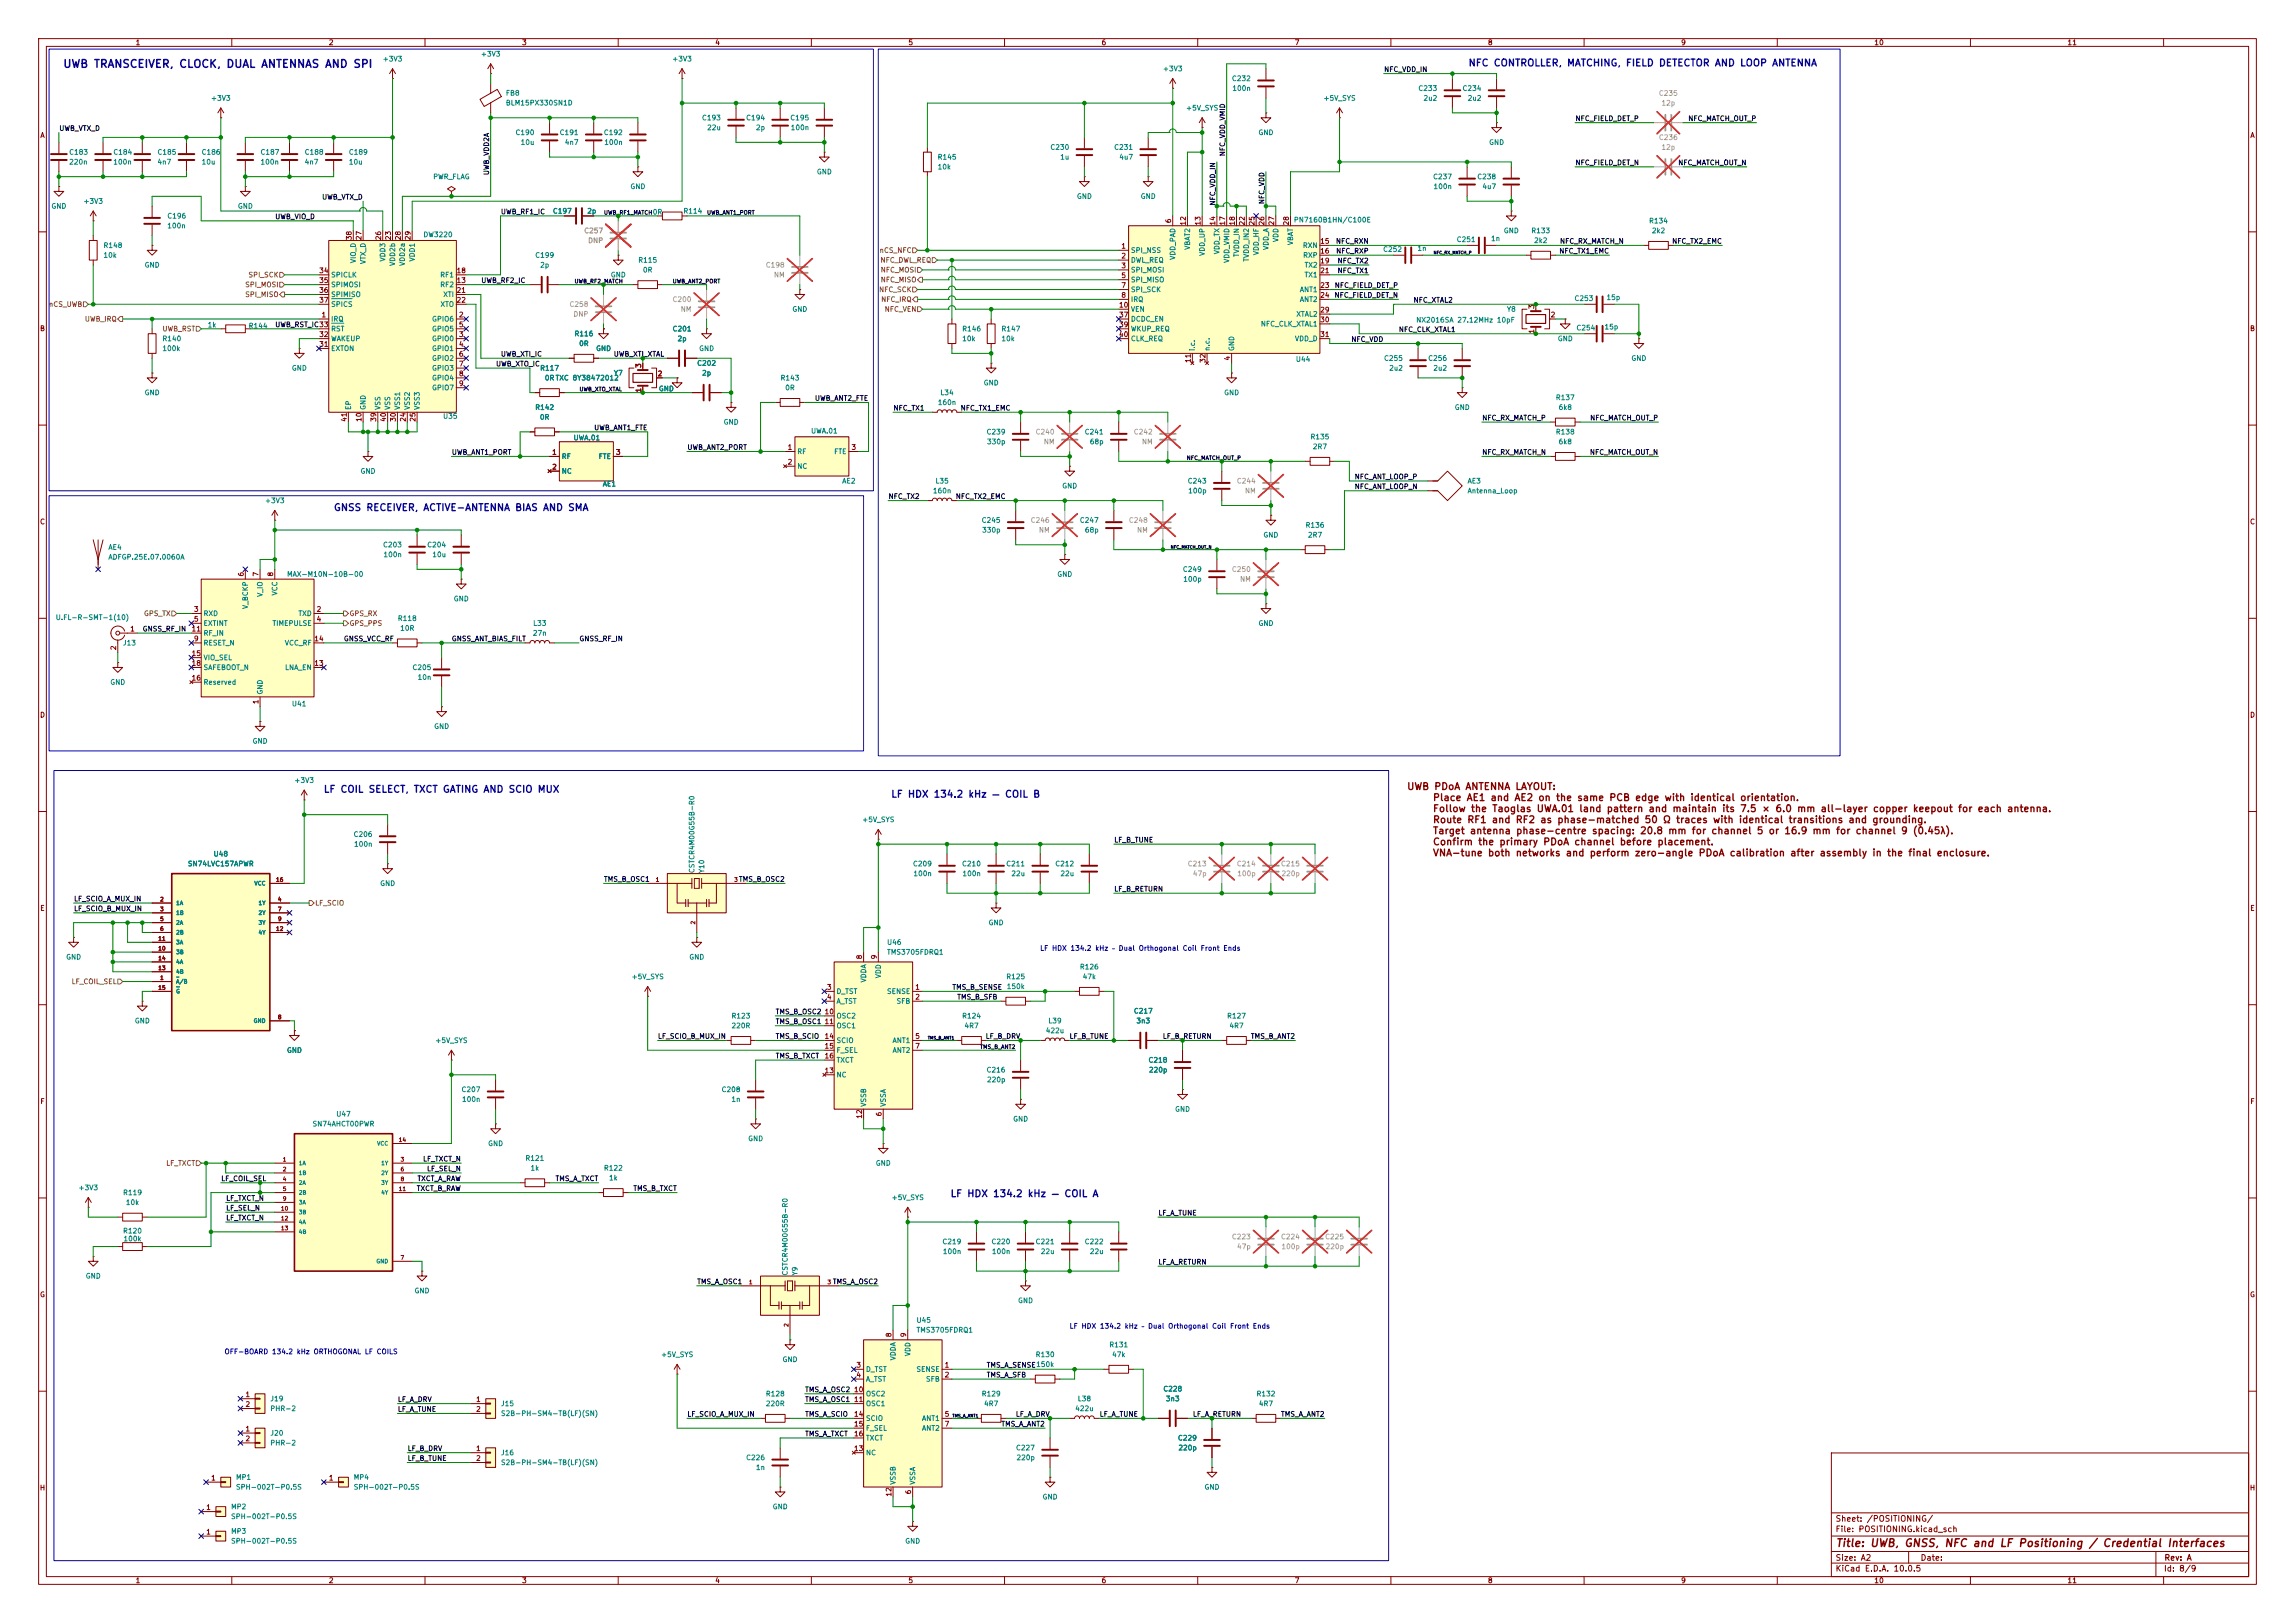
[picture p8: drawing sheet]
<svg xmlns="http://www.w3.org/2000/svg" width="594mm" height="420mm" viewBox="0 0 594 420" stroke-linecap="round" stroke-linejoin="round" font-family="sans-serif">
<defs><g id="words">
<text font-size="2" fill="#0000c2" x="16.2" y="18">UWB TRANSCEIVER, CLOCK, DUAL ANTENNAS AND SPI</text>
<text font-size="2" fill="#840000" x="475" y="400.8">Title: UWB, GNSS, NFC and LF Positioning / Credential Interfaces</text>
<g font-size="1.8" fill="#0000c2">
<text x="379.9" y="17.6">NFC CONTROLLER, MATCHING, FIELD DETECTOR AND LOOP ANTENNA</text>
<text x="86.3" y="132.7">GNSS RECEIVER, ACTIVE-ANTENNA BIAS AND SMA</text>
<text x="83.6" y="205.6">LF COIL SELECT, TXCT GATING AND SCIO MUX</text>
<text x="230.5" y="206.8">LF HDX 134.2 kHz — COIL B</text>
<text x="245.9" y="310.2">LF HDX 134.2 kHz — COIL A</text>
</g>
<g font-size="1.8" fill="#840000">
<text x="364" y="204.8">UWB PDoA ANTENNA LAYOUT:</text>
<text x="370.7" y="207.7">Place AE1 and AE2 on the same PCB edge with identical orientation.</text>
<text x="370.7" y="210.6">Follow the Taoglas UWA.01 land pattern and maintain its 7.5 × 6.0 mm all-layer copper keepout for each antenna.</text>
<text x="370.7" y="213.4">Route RF1 and RF2 as phase-matched 50 Ω traces with identical transitions and grounding.</text>
<text x="370.7" y="216.3">Target antenna phase-centre spacing: 20.8 mm for channel 5 or 16.9 mm for channel 9 (0.45λ).</text>
<text x="370.7" y="219.2">Confirm the primary PDoA channel before placement.</text>
<text x="370.7" y="222">VNA-tune both networks and perform zero-angle PDoA calibration after assembly in the final enclosure.</text>
</g>
<g font-size="1.5" fill="#840000">
<text x="475" y="394.1">Sheet: /POSITIONING/</text>
<text x="475" y="396.8">File: POSITIONING.kicad_sch</text>
<text x="475" y="407">KiCad E.D.A. 10.0.5</text>
<text x="475" y="404.2">Size: A2</text>
<text x="497" y="404.2">Date:</text>
<text x="560" y="407">Id: 8/9</text>
<text x="560.1" y="404.2">Rev: A</text>
</g>
<g font-size="1.3" fill="#840000">
<text x="35" y="12">1</text>
<text x="85" y="12">2</text>
<text x="135" y="12">3</text>
<text x="185" y="12">4</text>
<text x="235" y="12">5</text>
<text x="285" y="12">6</text>
<text x="335" y="12">7</text>
<text x="385" y="12">8</text>
<text x="435" y="12">9</text>
<text x="485" y="12">10</text>
<text x="535" y="12">11</text>
<text x="10.3" y="36">A</text>
<text x="582.3" y="36">A</text>
<text x="303.4" y="57.9" transform="rotate(-90 303.4 57.9)">6</text>
<text x="307.2" y="58.5" transform="rotate(-90 307.2 58.5)">12</text>
<text x="311" y="58.5" transform="rotate(-90 311 58.5)">13</text>
<text x="314.8" y="58.5" transform="rotate(-90 314.8 58.5)">14</text>
<text x="317.4" y="58.5" transform="rotate(-90 317.4 58.5)">17</text>
<text x="319.9" y="58.5" transform="rotate(-90 319.9 58.5)">18</text>
<text x="322.4" y="58.5" transform="rotate(-90 322.4 58.5)">22</text>
<text x="325" y="58.5" transform="rotate(-90 325 58.5)">25</text>
<text x="327.5" y="58.5" transform="rotate(-90 327.5 58.5)">26</text>
<text x="330.1" y="58.5" transform="rotate(-90 330.1 58.5)">27</text>
<text x="333.9" y="58.5" transform="rotate(-90 333.9 58.5)">28</text>
<text x="91.3" y="62.3" transform="rotate(-90 91.3 62.3)">38</text>
<text x="93.8" y="62.3" transform="rotate(-90 93.8 62.3)">27</text>
<text x="98.9" y="62.3" transform="rotate(-90 98.9 62.3)">26</text>
<text x="101.5" y="62.3" transform="rotate(-90 101.5 62.3)">23</text>
<text x="104" y="62.3" transform="rotate(-90 104 62.3)">28</text>
<text x="106.5" y="62.3" transform="rotate(-90 106.5 62.3)">29</text>
<text x="290.1" y="64.6">1</text>
<text x="341.6" y="63.4">15</text>
<text x="341.6" y="65.9">16</text>
<text x="82.5" y="71">34</text>
<text x="118" y="71">18</text>
<text x="290.1" y="67.2">2</text>
<text x="290.1" y="69.7">3</text>
<text x="341.6" y="68.4">19</text>
<text x="341.6" y="71">21</text>
<text x="82.5" y="73.5">35</text>
<text x="82.5" y="76.1">36</text>
<text x="118" y="73.5">13</text>
<text x="118" y="76.1">21</text>
<text x="290.1" y="72.3">5</text>
<text x="290.1" y="74.8">7</text>
<text x="290.1" y="77.3">8</text>
<text x="341.6" y="74.8">23</text>
<text x="341.6" y="77.3">24</text>
<text x="82.5" y="78.6">37</text>
<text x="83.1" y="82.4">1</text>
<text x="118" y="78.6">22</text>
<text x="118.6" y="82.4">2</text>
<text x="289.5" y="79.9">10</text>
<text x="289.5" y="82.4">37</text>
<text x="341.6" y="81.1">29</text>
<text x="341.6" y="83.7">30</text>
<text x="397.4" y="80.1" transform="rotate(-90 397.4 80.1)">3</text>
<text x="401.2" y="82.4">2</text>
<text x="10.2" y="86">B</text>
<text x="82.5" y="87.5">32</text>
<text x="118.6" y="87.5">3</text>
<text x="118.6" y="85">5</text>
<text x="289.5" y="85">39</text>
<text x="289.5" y="87.5">40</text>
<text x="341.6" y="87.5">31</text>
<text x="397.4" y="86.5" transform="rotate(-90 397.4 86.5)">1</text>
<text x="582.2" y="86">B</text>
<text x="82.5" y="90">31</text>
<text x="118.6" y="90">4</text>
<text x="118.6" y="92.6">6</text>
<text x="118.6" y="95.1">7</text>
<text x="166.2" y="95.3" transform="rotate(-90 166.2 95.3)">3</text>
<text x="308.5" y="94" transform="rotate(-90 308.5 94)">11</text>
<text x="312.3" y="94" transform="rotate(-90 312.3 94)">32</text>
<text x="318.6" y="93.4" transform="rotate(-90 318.6 93.4)">4</text>
<text x="118.6" y="97.7">8</text>
<text x="118.6" y="100.2">9</text>
<text x="166.2" y="101.7" transform="rotate(-90 166.2 101.7)">1</text>
<text x="170.1" y="97.7">2</text>
<text x="90" y="109.3" transform="rotate(-90 90 109.3)">41</text>
<text x="93.8" y="109.3" transform="rotate(-90 93.8 109.3)">10</text>
<text x="97.7" y="109.3" transform="rotate(-90 97.7 109.3)">39</text>
<text x="100.2" y="109.3" transform="rotate(-90 100.2 109.3)">40</text>
<text x="102.7" y="109.3" transform="rotate(-90 102.7 109.3)">30</text>
<text x="105.3" y="109.3" transform="rotate(-90 105.3 109.3)">24</text>
<text x="107.8" y="109.3" transform="rotate(-90 107.8 109.3)">25</text>
<text x="142.8" y="118">1</text>
<text x="159.3" y="118">3</text>
<text x="203.7" y="116.7">1</text>
<text x="220.2" y="116.7">3</text>
<text x="142.8" y="121.8">2</text>
<text x="203.7" y="120.5">2</text>
<text x="10.2" y="136">C</text>
<text x="582.2" y="136">C</text>
<text x="63.4" y="149.3" transform="rotate(-90 63.4 149.3)">6</text>
<text x="67.2" y="149.3" transform="rotate(-90 67.2 149.3)">7</text>
<text x="71" y="149.3" transform="rotate(-90 71 149.3)">8</text>
<text x="50.1" y="158.6">3</text>
<text x="50.1" y="161.2">5</text>
<text x="81.8" y="158.6">2</text>
<text x="81.8" y="161.2">4</text>
<text x="33.6" y="163.7">1</text>
<text x="49.5" y="163.7">11</text>
<text x="50.1" y="166.2">9</text>
<text x="81.2" y="166.2">14</text>
<text x="30.3" y="168.4" transform="rotate(-90 30.3 168.4)">2</text>
<text x="49.5" y="170">15</text>
<text x="49.5" y="172.6">18</text>
<text x="81.2" y="172.6">13</text>
<text x="49.5" y="176.4">16</text>
<text x="10.2" y="186">D</text>
<text x="67.2" y="182.3" transform="rotate(-90 67.2 182.3)">1</text>
<text x="582.2" y="186">D</text>
<text x="10.3" y="236">E</text>
<text x="582.3" y="236">E</text>
<text x="223.4" y="248.4" transform="rotate(-90 223.4 248.4)">8</text>
<text x="227.2" y="248.4" transform="rotate(-90 227.2 248.4)">9</text>
<text x="213.9" y="256.4">3</text>
<text x="236.8" y="256.4">1</text>
<text x="213.3" y="262.8">10</text>
<text x="213.9" y="258.9">4</text>
<text x="236.8" y="258.9">2</text>
<text x="213.3" y="265.3">11</text>
<text x="213.3" y="269.1">14</text>
<text x="236.8" y="269.1">5</text>
<text x="213.3" y="271.6">15</text>
<text x="213.3" y="274.2">16</text>
<text x="236.8" y="271.6">7</text>
<text x="213.3" y="278">13</text>
<text x="10.3" y="286">F</text>
<text x="582.3" y="286">F</text>
<text x="223.4" y="289.6" transform="rotate(-90 223.4 289.6)">12</text>
<text x="228.5" y="289" transform="rotate(-90 228.5 289)">6</text>
<text x="10.2" y="336">G</text>
<text x="582.2" y="336">G</text>
<text x="231" y="346.2" transform="rotate(-90 231 346.2)">8</text>
<text x="234.8" y="346.2" transform="rotate(-90 234.8 346.2)">9</text>
<text x="221.5" y="354.2">3</text>
<text x="221.5" y="356.7">4</text>
<text x="244.4" y="354.2">1</text>
<text x="244.4" y="356.7">2</text>
<text x="63.4" y="361.8">1</text>
<text x="63.4" y="364.4">2</text>
<text x="123.1" y="363.1">1</text>
<text x="123.1" y="365.6">2</text>
<text x="220.9" y="360.5">10</text>
<text x="220.9" y="363.1">11</text>
<text x="63.4" y="370.7">1</text>
<text x="220.9" y="366.9">14</text>
<text x="220.9" y="369.4">15</text>
<text x="220.9" y="372">16</text>
<text x="244.4" y="366.9">5</text>
<text x="244.4" y="369.4">7</text>
<text x="63.4" y="373.2">2</text>
<text x="123.1" y="375.8">1</text>
<text x="220.9" y="375.8">13</text>
<text x="54.5" y="383.4">1</text>
<text x="85" y="383.4">1</text>
<text x="123.1" y="378.3">2</text>
<text x="10.2" y="386">H</text>
<text x="231" y="387.4" transform="rotate(-90 231 387.4)">12</text>
<text x="236.1" y="386.8" transform="rotate(-90 236.1 386.8)">6</text>
<text x="582.2" y="386">H</text>
<text x="53.2" y="391">1</text>
<text x="53.2" y="397.4">1</text>
<text x="35" y="410">1</text>
<text x="85" y="410">2</text>
<text x="135" y="410">3</text>
<text x="185" y="410">4</text>
<text x="235" y="410">5</text>
<text x="285" y="410">6</text>
<text x="335" y="410">7</text>
<text x="385" y="410">8</text>
<text x="435" y="410">9</text>
<text x="485" y="410">10</text>
<text x="535" y="410">11</text>
</g>
<g font-size="1.3" fill="#008484">
<text x="98.9" y="16.2">+3V3</text>
<text x="124.3" y="14.9">+3V3</text>
<text x="173.9" y="16.2">+3V3</text>
<text x="300.9" y="18.7">+3V3</text>
<text x="318.7" y="21.3">C232</text>
<text x="318.8" y="23.8">100n</text>
<text x="367" y="23.8">C233</text>
<text x="378.4" y="23.8">C234</text>
<text x="54.5" y="26.4">+3V3</text>
<text x="130.8" y="25">FB8</text>
<text x="130.8" y="27.6">BLM15PX330SN1D</text>
<text x="306.9" y="28.9">+5V_SYS</text>
<text x="342.4" y="26.4">+5V_SYS</text>
<text x="368.3" y="26.4">2u2</text>
<text x="379.7" y="26.4">2u2</text>
<text x="133.3" y="35.3">C190</text>
<text x="144.7" y="35.3">C191</text>
<text x="156.2" y="35.3">C192</text>
<text x="181.6" y="31.4">C193</text>
<text x="182.9" y="34">22u</text>
<text x="193" y="31.4">C194</text>
<text x="195.5" y="34">2p</text>
<text x="204.4" y="31.4">C195</text>
<text x="204.5" y="34">100n</text>
<text x="325.6" y="35.3">GND</text>
<text x="17.8" y="40.3">C183</text>
<text x="29.2" y="40.3">C184</text>
<text x="40.6" y="40.3">C185</text>
<text x="52.1" y="40.3">C186</text>
<text x="67.3" y="40.3">C187</text>
<text x="78.7" y="40.3">C188</text>
<text x="90.2" y="40.3">C189</text>
<text x="134.6" y="37.8">10u</text>
<text x="146.1" y="37.8">4n7</text>
<text x="156.3" y="37.8">100n</text>
<text x="242.6" y="41.6">R145</text>
<text x="271.7" y="39.1">C230</text>
<text x="274.3" y="41.6">1u</text>
<text x="288.2" y="39.1">C231</text>
<text x="289.6" y="41.6">4u7</text>
<text x="385.3" y="37.8">GND</text>
<text x="17.8" y="42.9">220n</text>
<text x="29.2" y="42.9">100n</text>
<text x="40.6" y="42.9">4n7</text>
<text x="52.1" y="42.9">10u</text>
<text x="67.3" y="42.9">100n</text>
<text x="78.7" y="42.9">4n7</text>
<text x="90.2" y="42.9">10u</text>
<text x="112" y="46.7">PWR_FLAG</text>
<text x="211.3" y="45.4">GND</text>
<text x="242.6" y="44.1">10k</text>
<text x="370.8" y="46.7">C237</text>
<text x="382.2" y="46.7">C238</text>
<text x="21.5" y="53">+3V3</text>
<text x="163" y="49.2">GND</text>
<text x="278.6" y="51.8">GND</text>
<text x="295.1" y="51.8">GND</text>
<text x="370.9" y="49.2">100n</text>
<text x="383.5" y="49.2">4u7</text>
<text x="13.2" y="54.3">GND</text>
<text x="43.2" y="56.8">C196</text>
<text x="43.2" y="59.4">100n</text>
<text x="61.4" y="54.3">GND</text>
<text x="143" y="55.6">C197</text>
<text x="151.9" y="55.6">2p</text>
<text x="168.8" y="55.8">0R</text>
<text x="176.7" y="55.6">R114</text>
<text x="334.8" y="57.9">PN7160B1HN/C100E</text>
<text x="426.7" y="58.1">R134</text>
<text x="26.7" y="64.5">R148</text>
<text x="109.5" y="61.7">DW3220</text>
<text x="292.6" y="65.7">SPI_NSS</text>
<text x="308.3" y="64.8" transform="rotate(-90 308.3 64.8)">VBAT2</text>
<text x="315.9" y="65.9" transform="rotate(-90 315.9 65.9)">VDD_TX</text>
<text x="328.6" y="64.8" transform="rotate(-90 328.6 64.8)">VDD_A</text>
<text x="331.2" y="62.8" transform="rotate(-90 331.2 62.8)">VDD</text>
<text x="335" y="63.6" transform="rotate(-90 335 63.6)">VBAT</text>
<text x="337.1" y="64.5">RXN</text>
<text x="357.8" y="65.5">C252</text>
<text x="366.7" y="65.2">1n</text>
<text x="376.9" y="62.9">C251</text>
<text x="385.8" y="62.7">1n</text>
<text x="389.1" y="60.7">GND</text>
<text x="396.2" y="60.7">R133</text>
<text x="396.9" y="63.2">2k2</text>
<text x="427.4" y="60.7">2k2</text>
<text x="26.7" y="67">10k</text>
<text x="37.3" y="69.5">GND</text>
<text x="92.4" y="68.2" transform="rotate(-90 92.4 68.2)">VIO_D</text>
<text x="94.9" y="68.5" transform="rotate(-90 94.9 68.5)">VTX_D</text>
<text x="100" y="67.8" transform="rotate(-90 100 67.8)">VDD3</text>
<text x="102.6" y="69" transform="rotate(-90 102.6 69)">VDD2b</text>
<text x="105.1" y="69" transform="rotate(-90 105.1 69)">VDD2a</text>
<text x="107.6" y="67.8" transform="rotate(-90 107.6 67.8)">VDD1</text>
<text x="138.4" y="67">C199</text>
<text x="139.7" y="69.5">2p</text>
<text x="165.1" y="68.3">R115</text>
<text x="166.3" y="70.8">0R</text>
<text x="292.6" y="68.3">DWL_REQ</text>
<text x="292.6" y="70.8">SPI_MOSI</text>
<text x="304.5" y="67.4" transform="rotate(-90 304.5 67.4)">VDD_PAD</text>
<text x="312.1" y="66.4" transform="rotate(-90 312.1 66.4)">VDD_UP</text>
<text x="318.5" y="68.2" transform="rotate(-90 318.5 68.2)">VDD_VMID</text>
<text x="321" y="66.7" transform="rotate(-90 321 66.7)">TVDD_IN</text>
<text x="323.5" y="67.9" transform="rotate(-90 323.5 67.9)">TVDD_IN2</text>
<text x="326.1" y="66.2" transform="rotate(-90 326.1 66.2)">VDD_HF</text>
<text x="337.1" y="67">RXP</text>
<text x="337.5" y="69.5">TX2</text>
<text x="85.6" y="72.1">SPICLK</text>
<text x="85.6" y="74.6">SPIMOSI</text>
<text x="85.6" y="77.2">SPIMISO</text>
<text x="113.8" y="74.6">RF2</text>
<text x="113.8" y="72.1">RF1</text>
<text x="114.6" y="77.2">XTI</text>
<text x="158" y="72.1">GND</text>
<text x="292.6" y="73.4">SPI_MISO</text>
<text x="292.6" y="75.9">SPI_SCK</text>
<text x="336.3" y="75.9">ANT1</text>
<text x="337.5" y="72.1">TX1</text>
<text x="415.7" y="77.9">15p</text>
<text x="85.6" y="83.5">IRQ</text>
<text x="85.6" y="79.7">SPICS</text>
<text x="111.7" y="83.5">GPIO6</text>
<text x="113.9" y="79.7">XTO</text>
<text x="204.9" y="81">GND</text>
<text x="292.6" y="78.4">IRQ</text>
<text x="292.6" y="81">VEN</text>
<text x="292.6" y="83.5">DCDC_EN</text>
<text x="335.4" y="82.2">XTAL2</text>
<text x="336.3" y="78.4">ANT2</text>
<text x="366.4" y="83.8">NX2016SA 27.12MHz 10pF</text>
<text x="389.9" y="81">Y8</text>
<text x="407.4" y="78.2">C253</text>
<text x="41.9" y="88.6">R140</text>
<text x="53.6" y="85">1k</text>
<text x="64.2" y="85.3">R144</text>
<text x="85.6" y="88.6">WAKEUP</text>
<text x="85.6" y="86.1">RST</text>
<text x="111.7" y="88.6">GPIO0</text>
<text x="111.7" y="86.1">GPIO5</text>
<text x="148.6" y="87.3">R116</text>
<text x="149.8" y="89.9">0R</text>
<text x="174" y="86.1">C201</text>
<text x="175.2" y="88.6">2p</text>
<text x="248.9" y="86.1">R146</text>
<text x="248.9" y="88.6">10k</text>
<text x="259.1" y="86.1">R147</text>
<text x="259.1" y="88.6">10k</text>
<text x="292.6" y="86.1">WKUP_REQ</text>
<text x="292.6" y="88.6">CLK_REQ</text>
<text x="326.2" y="84.8">NFC_CLK_XTAL1</text>
<text x="335" y="88.6">VDD_D</text>
<text x="403.1" y="88.6">GND</text>
<text x="407.9" y="85.8">C254</text>
<text x="415.2" y="85.5">15p</text>
<text x="41.9" y="91.1">100k</text>
<text x="85.6" y="91.1">EXTON</text>
<text x="111.7" y="91.1">GPIO1</text>
<text x="111.7" y="93.7">GPIO2</text>
<text x="154.1" y="91.1">GND</text>
<text x="180.3" y="94.9">C202</text>
<text x="180.8" y="91.1">GND</text>
<text x="309.6" y="91" transform="rotate(-90 309.6 91)">i.c.</text>
<text x="313.4" y="91" transform="rotate(-90 313.4 91)">n.c.</text>
<text x="319.7" y="91" transform="rotate(-90 319.7 91)">GND</text>
<text x="335.3" y="93.9">U44</text>
<text x="358.1" y="93.7">C255</text>
<text x="369.5" y="93.7">C256</text>
<text x="422.1" y="93.7">GND</text>
<text x="75.4" y="96.2">GND</text>
<text x="111.7" y="96.2">GPIO3</text>
<text x="111.7" y="98.8">GPIO4</text>
<text x="111.7" y="101.3">GPIO7</text>
<text x="139.7" y="96.2">R117</text>
<text x="140.9" y="98.8">0RTXC 8Y38472012</text>
<text x="158.8" y="97.5">Y7</text>
<text x="170.4" y="101.5">GND</text>
<text x="181.6" y="97.5">2p</text>
<text x="201.9" y="98.8">R143</text>
<text x="203.1" y="101.3">0R</text>
<text x="254.5" y="100">GND</text>
<text x="359.4" y="96.2">2u2</text>
<text x="370.8" y="96.2">2u2</text>
<text x="37.3" y="102.6">GND</text>
<text x="91.1" y="106.2" transform="rotate(-90 91.1 106.2)">EP</text>
<text x="94.9" y="106.2" transform="rotate(-90 94.9 106.2)">GND</text>
<text x="98.8" y="106.2" transform="rotate(-90 98.8 106.2)">VSS</text>
<text x="101.3" y="106.2" transform="rotate(-90 101.3 106.2)">VSS</text>
<text x="103.8" y="106.2" transform="rotate(-90 103.8 106.2)">VSS1</text>
<text x="106.4" y="106.2" transform="rotate(-90 106.4 106.2)">VSS2</text>
<text x="108.9" y="106.2" transform="rotate(-90 108.9 106.2)">VSS3</text>
<text x="138.4" y="106.4">R142</text>
<text x="242.6" y="105.1">160n</text>
<text x="243.3" y="102.6">L34</text>
<text x="316.7" y="102.6">GND</text>
<text x="376.4" y="106.4">GND</text>
<text x="402.6" y="103.8">R137</text>
<text x="403.3" y="106.4">6k8</text>
<text x="114.5" y="108.7">U35</text>
<text x="139.6" y="108.9">0R</text>
<text x="187.2" y="110.2">GND</text>
<text x="209.8" y="112.5">UWA.01</text>
<text x="255.2" y="112.7">C239</text>
<text x="280.6" y="112.7">C241</text>
<text x="339.1" y="114">R135</text>
<text x="402.6" y="112.7">R138</text>
<text x="145.3" y="119.1">RF</text>
<text x="148.3" y="114.2">UWA.01</text>
<text x="154.8" y="119.1">FTE</text>
<text x="206.2" y="117.8">RF</text>
<text x="215.8" y="117.8">FTE</text>
<text x="255.3" y="115.3">330p</text>
<text x="281.9" y="115.3">68p</text>
<text x="339.7" y="116.5">2R7</text>
<text x="403.3" y="115.3">6k8</text>
<text x="93.2" y="122.9">GND</text>
<text x="145.3" y="122.9">NC</text>
<text x="206.2" y="121.6">NC</text>
<text x="217.9" y="125.4">AE2</text>
<text x="242" y="125.4">L35</text>
<text x="307.3" y="125.4">C243</text>
<text x="379.7" y="125.4">AE3</text>
<text x="68.5" y="130.5">+3V3</text>
<text x="155.9" y="126.2">AE1</text>
<text x="241.3" y="128">160n</text>
<text x="274.8" y="126.7">GND</text>
<text x="307.4" y="128">100p</text>
<text x="379.7" y="128">Antenna_Loop</text>
<text x="253.9" y="135.6">C245</text>
<text x="279.3" y="135.6">C247</text>
<text x="337.8" y="136.9">R136</text>
<text x="27.9" y="142.6">AE4</text>
<text x="99" y="141.9">C203</text>
<text x="110.4" y="141.9">C204</text>
<text x="254.1" y="138.1">330p</text>
<text x="280.7" y="138.1">68p</text>
<text x="326.9" y="139.4">GND</text>
<text x="338.4" y="139.4">2R7</text>
<text x="27.9" y="145.1">ADFGP.25E.07.0060A</text>
<text x="74.2" y="149.6">MAX-M10N-10B-00</text>
<text x="99.1" y="144.5">100n</text>
<text x="111.8" y="144.5">10u</text>
<text x="273.5" y="149.6">GND</text>
<text x="306" y="148.3">C249</text>
<text x="68.3" y="154.6" transform="rotate(-90 68.3 154.6)">V_IO</text>
<text x="72.1" y="154.2" transform="rotate(-90 72.1 154.2)">VCC</text>
<text x="117.3" y="155.9">GND</text>
<text x="306.1" y="150.8">100p</text>
<text x="14.3" y="160.7">U.FL-R-SMT-1(10)</text>
<text x="52.6" y="159.7">RXD</text>
<text x="64.5" y="157.7" transform="rotate(-90 64.5 157.7)">V_BCKP</text>
<text x="77.1" y="159.7">TXD</text>
<text x="102.8" y="161">R118</text>
<text x="31.7" y="167.3">J13</text>
<text x="52.6" y="162.3">EXTINT</text>
<text x="52.6" y="167.3">RESET_N</text>
<text x="52.6" y="164.8">RF_IN</text>
<text x="70.4" y="162.3">TIMEPULSE</text>
<text x="73.6" y="167.3">VCC_RF</text>
<text x="103.4" y="163.5">10R</text>
<text x="137.8" y="164.8">27n</text>
<text x="137.8" y="162.3">L33</text>
<text x="325.6" y="162.3">GND</text>
<text x="52.6" y="171.1">VIO_SEL</text>
<text x="52.6" y="173.7">SAFEBOOT_N</text>
<text x="73.7" y="173.7">LNA_EN</text>
<text x="106.6" y="173.7">C205</text>
<text x="28.4" y="177.5">GND</text>
<text x="52.6" y="177.5">Reserved</text>
<text x="68.3" y="179.9" transform="rotate(-90 68.3 179.9)">GND</text>
<text x="108" y="176.2">10n</text>
<text x="75.4" y="183.1">U41</text>
<text x="112.2" y="188.9">GND</text>
<text x="65.2" y="192.7">GND</text>
<text x="76.1" y="202.9">+3V3</text>
<text x="223" y="213.1">+5V_SYS</text>
<text x="55.1" y="221.9">U48</text>
<text x="91.4" y="216.9">C206</text>
<text x="91.5" y="219.4">100n</text>
<text x="48.5" y="224.5">SN74LVC157APWR</text>
<text x="180" y="226.1" transform="rotate(-90 180 226.1)">CSTCR4M00G55B-R0</text>
<text x="182.6" y="226.1" transform="rotate(-90 182.6 226.1)">Y10</text>
<text x="236.2" y="224.5">C209</text>
<text x="236.3" y="227">100n</text>
<text x="248.9" y="224.5">C210</text>
<text x="249" y="227">100n</text>
<text x="260.3" y="224.5">C211</text>
<text x="261.6" y="227">22u</text>
<text x="273" y="224.5">C212</text>
<text x="274.3" y="227">22u</text>
<text x="98.3" y="229.6">GND</text>
<text x="255.7" y="239.7">GND</text>
<text x="229.5" y="244.8">U46</text>
<text x="17" y="248.6">GND</text>
<text x="178.3" y="248.6">GND</text>
<text x="229.5" y="247.3">TMS3705FDRQ1</text>
<text x="279.4" y="251.2">R126</text>
<text x="163.3" y="253.7">+5V_SYS</text>
<text x="216.4" y="257.5">D_TST</text>
<text x="224.5" y="254.4" transform="rotate(-90 224.5 254.4)">VDDA</text>
<text x="228.3" y="253.3" transform="rotate(-90 228.3 253.3)">VDD</text>
<text x="229.4" y="257.5">SENSE</text>
<text x="260.3" y="253.7">R125</text>
<text x="260.4" y="256.2">150k</text>
<text x="280.1" y="253.7">47k</text>
<text x="189.2" y="263.9">R123</text>
<text x="216.4" y="260">A_TST</text>
<text x="216.4" y="263.9">OSC2</text>
<text x="231.9" y="260">SFB</text>
<text x="248.9" y="263.9">R124</text>
<text x="293.3" y="262.6">C217</text>
<text x="317.5" y="263.9">R127</text>
<text x="34.8" y="265.1">GND</text>
<text x="189.2" y="266.4">220R</text>
<text x="216.4" y="266.4">OSC1</text>
<text x="249.5" y="266.4">4R7</text>
<text x="270.5" y="267.7">422u</text>
<text x="271.2" y="265.1">L39</text>
<text x="294" y="265.1">3n3</text>
<text x="318.1" y="266.4">4R7</text>
<text x="74.1" y="272.7">GND</text>
<text x="112.5" y="270.2">+5V_SYS</text>
<text x="216.4" y="270.2">SCIO</text>
<text x="216.4" y="272.7">F_SEL</text>
<text x="216.4" y="275.3">TXCT</text>
<text x="230.9" y="270.2">ANT1</text>
<text x="230.9" y="272.7">ANT2</text>
<text x="297.1" y="275.3">C218</text>
<text x="216.4" y="279.1">NC</text>
<text x="255.2" y="277.8">C216</text>
<text x="255.3" y="280.4">220p</text>
<text x="297.2" y="277.8">220p</text>
<text x="119.3" y="282.9">C207</text>
<text x="119.4" y="285.4">100n</text>
<text x="186.6" y="282.9">C208</text>
<text x="189.2" y="285.4">1n</text>
<text x="224.5" y="286.5" transform="rotate(-90 224.5 286.5)">VSSB</text>
<text x="229.6" y="286.5" transform="rotate(-90 229.6 286.5)">VSSA</text>
<text x="304" y="288">GND</text>
<text x="80.8" y="291.8">SN74AHCT00PWR</text>
<text x="86.9" y="289.3">U47</text>
<text x="262.1" y="290.5">GND</text>
<text x="126.2" y="296.9">GND</text>
<text x="193.5" y="295.6">GND</text>
<text x="135.9" y="300.7">R121</text>
<text x="137.2" y="303.2">1k</text>
<text x="156.2" y="303.2">R122</text>
<text x="157.5" y="305.8">1k</text>
<text x="226.5" y="302">GND</text>
<text x="20.2" y="308.3">+3V3</text>
<text x="31.7" y="309.6">R119</text>
<text x="230.7" y="310.8">+5V_SYS</text>
<text x="32.4" y="312.1">10k</text>
<text x="31.7" y="319.5">R120</text>
<text x="31.8" y="321.5">100k</text>
<text x="243.8" y="322.3">C219</text>
<text x="256.5" y="322.3">C220</text>
<text x="267.9" y="322.3">C221</text>
<text x="280.6" y="322.3">C222</text>
<text x="243.9" y="324.8">100n</text>
<text x="256.6" y="324.8">100n</text>
<text x="269.2" y="324.8">22u</text>
<text x="281.9" y="324.8">22u</text>
<text x="22.1" y="331.2">GND</text>
<text x="107.2" y="335">GND</text>
<text x="204.2" y="330.2" transform="rotate(-90 204.2 330.2)">CSTCR4M00G55B-R0</text>
<text x="206.7" y="330.2" transform="rotate(-90 206.7 330.2)">Y9</text>
<text x="263.4" y="337.5">GND</text>
<text x="237.1" y="342.6">U45</text>
<text x="237.1" y="345.1">TMS3705FDRQ1</text>
<text x="171" y="351.5">+5V_SYS</text>
<text x="202.4" y="352.8">GND</text>
<text x="232.1" y="352.2" transform="rotate(-90 232.1 352.2)">VDDA</text>
<text x="235.9" y="351.1" transform="rotate(-90 235.9 351.1)">VDD</text>
<text x="267.9" y="351.5">R130</text>
<text x="287" y="348.9">R131</text>
<text x="287.7" y="351.5">47k</text>
<text x="224" y="355.3">D_TST</text>
<text x="224" y="357.8">A_TST</text>
<text x="237.1" y="355.3">SENSE</text>
<text x="239.5" y="357.8">SFB</text>
<text x="69.8" y="362.9">J19</text>
<text x="69.8" y="365.5">PHR-2</text>
<text x="129.5" y="364.2">J15</text>
<text x="198.1" y="361.6">R128</text>
<text x="198.1" y="364.2">220R</text>
<text x="224" y="361.6">OSC2</text>
<text x="224" y="364.2">OSC1</text>
<text x="254" y="361.6">R129</text>
<text x="254.6" y="364.2">4R7</text>
<text x="278.2" y="365.5">422u</text>
<text x="278.8" y="362.9">L38</text>
<text x="301" y="360.4">C228</text>
<text x="301.6" y="362.9">3n3</text>
<text x="325.1" y="361.6">R132</text>
<text x="325.7" y="364.2">4R7</text>
<text x="69.8" y="371.8">J20</text>
<text x="129.5" y="366.7">S2B-PH-SM4-TB(LF)(SN)</text>
<text x="224" y="368">SCIO</text>
<text x="224" y="370.5">F_SEL</text>
<text x="238.5" y="368">ANT1</text>
<text x="238.5" y="370.5">ANT2</text>
<text x="69.8" y="374.3">PHR-2</text>
<text x="129.5" y="376.9">J16</text>
<text x="224" y="376.9">NC</text>
<text x="224" y="373.1">TXCT</text>
<text x="262.8" y="375.6">C227</text>
<text x="304.7" y="373.1">C229</text>
<text x="304.9" y="375.6">220p</text>
<text x="60.9" y="383.2">MP1</text>
<text x="91.4" y="383.2">MP4</text>
<text x="129.5" y="379.4">S2B-PH-SM4-TB(LF)(SN)</text>
<text x="193" y="378.2">C226</text>
<text x="195.5" y="380.7">1n</text>
<text x="263" y="378.2">220p</text>
<text x="60.9" y="385.8">SPH-002T-P0.5S</text>
<text x="91.4" y="385.8">SPH-002T-P0.5S</text>
<text x="232.1" y="384.3" transform="rotate(-90 232.1 384.3)">VSSB</text>
<text x="237.2" y="384.3" transform="rotate(-90 237.2 384.3)">VSSA</text>
<text x="269.7" y="388.3">GND</text>
<text x="311.6" y="385.8">GND</text>
<text x="59.7" y="390.9">MP2</text>
<text x="59.7" y="393.4">SPH-002T-P0.5S</text>
<text x="199.9" y="390.9">GND</text>
<text x="59.7" y="397.2">MP3</text>
<text x="59.7" y="399.7">SPH-002T-P0.5S</text>
<text x="234.2" y="399.7">GND</text>
</g>
<g font-size="1.3">
<text x="358.1" y="18.9">NFC_VDD_IN</text>
<text x="15.2" y="34.2">UWB_VTX_D</text>
<text x="407.6" y="31.6">NFC_FIELD_DET_P</text>
<text x="436.8" y="31.6">NFC_MATCH_OUT_P</text>
<text x="317.4" y="40.6" transform="rotate(-90 317.4 40.6)">NFC_VDD_VMID</text>
<text x="126.9" y="45.5" transform="rotate(-90 126.9 45.5)">UWB_VDD2A</text>
<text x="407.6" y="43.1">NFC_FIELD_DET_N</text>
<text x="434.2" y="43.1">NFC_MATCH_OUT_N</text>
<text x="83.2" y="51.9">UWB_VTX_D</text>
<text x="314.8" y="53.3" transform="rotate(-90 314.8 53.3)">NFC_VDD_IN</text>
<text x="327.5" y="53" transform="rotate(-90 327.5 53)">NFC_VDD</text>
<text x="71.1" y="57">UWB_VIO_D</text>
<text x="129.5" y="55.8">UWB_RF1_IC</text>
<text x="345.6" y="63.4">NFC_RXN</text>
<text x="345.7" y="65.9">NFC_RXP</text>
<text x="403.5" y="65.9">NFC_TX1_EMC</text>
<text x="403.6" y="63.4">NFC_RX_MATCH_N</text>
<text x="432.7" y="63.4">NFC_TX2_EMC</text>
<text x="346.1" y="68.5">NFC_TX2</text>
<text x="346.1" y="71">NFC_TX1</text>
<text x="124.4" y="73.5">UWB_RF2_IC</text>
<text x="345.3" y="77.3">NFC_FIELD_DET_N</text>
<text x="345.3" y="74.8">NFC_FIELD_DET_P</text>
<text x="365.7" y="78.6">NFC_XTAL2</text>
<text x="71.1" y="85">UWB_RST_IC33</text>
<text x="349.6" y="88.8">NFC_VDD</text>
<text x="361.9" y="86.2">NFC_CLK_XTAL1</text>
<text x="128.2" y="95.1">UWB_XTO_IC</text>
<text x="129.5" y="92.6">UWB_XTI_IC</text>
<text x="158.7" y="92.6">UWB_XTI_XTAL</text>
<text x="210.8" y="104">UWB_ANT2_FTE</text>
<text x="231.1" y="106.6">NFC_TX1</text>
<text x="248.5" y="106.6">NFC_TX1_EMC</text>
<text x="153.6" y="111.6">UWB_ANT1_FTE</text>
<text x="383.5" y="109.1">NFC_RX_MATCH_P</text>
<text x="411.4" y="109.1">NFC_MATCH_OUT_P</text>
<text x="116.8" y="118">UWB_ANT1_PORT</text>
<text x="177.8" y="116.7">UWB_ANT2_PORT</text>
<text x="383.5" y="118">NFC_RX_MATCH_N</text>
<text x="411.4" y="118">NFC_MATCH_OUT_N</text>
<text x="350.5" y="124.3">NFC_ANT_LOOP_P</text>
<text x="229.8" y="129.4">NFC_TX2</text>
<text x="247.2" y="129.4">NFC_TX2_EMC</text>
<text x="350.5" y="126.9">NFC_ANT_LOOP_N</text>
<text x="36.8" y="163.7">GNSS_RF_IN</text>
<text x="88.9" y="166.2">GNSS_VCC_RF</text>
<text x="116.8" y="166.2">GNSS_ANT_BIAS_FILT</text>
<text x="149.8" y="166.2">GNSS_RF_IN</text>
<text x="288.3" y="218.3">LF_B_TUNE</text>
<text x="19" y="233.6">LF_SCIO_A_MUX_IN</text>
<text x="156.2" y="228.5">TMS_B_OSC1</text>
<text x="191.1" y="228.5">TMS_B_OSC2</text>
<text x="288.3" y="231">LF_B_RETURN</text>
<text x="19" y="236.1">LF_SCIO_B_MUX_IN</text>
<text x="246.4" y="256.4">TMS_B_SENSE</text>
<text x="200.6" y="262.8">TMS_B_OSC2</text>
<text x="247.6" y="259">TMS_B_SFB</text>
<text x="170.2" y="269.1">LF_SCIO_B_MUX_IN</text>
<text x="200.6" y="265.3">TMS_B_OSC1</text>
<text x="200.6" y="269.1">TMS_B_SCIO</text>
<text x="255" y="269.1">LF_B_DRV</text>
<text x="276.7" y="269.1">LF_B_TUNE</text>
<text x="300.8" y="269.1">LF_B_RETURN</text>
<text x="323.6" y="269.1">TMS_B_ANT2</text>
<text x="200.6" y="274.2">TMS_B_TXCT</text>
<text x="57.1" y="305.9">LF_COIL_SEL</text>
<text x="107.9" y="305.9">TXCT_A_RAW</text>
<text x="109.4" y="300.9">LF_TXCT_N</text>
<text x="110.4" y="303.4">LF_SEL_N</text>
<text x="143.6" y="305.9">TMS_A_TXCT</text>
<text x="58.4" y="311">LF_TXCT_N</text>
<text x="107.7" y="308.5">TXCT_B_RAW</text>
<text x="163.8" y="308.5">TMS_B_TXCT</text>
<text x="58.4" y="313.6">LF_SEL_N</text>
<text x="58.4" y="316.1">LF_TXCT_N</text>
<text x="299.7" y="314.8">LF_A_TUNE</text>
<text x="299.7" y="327.5">LF_A_RETURN</text>
<text x="180.3" y="332.6">TMS_A_OSC1</text>
<text x="215.4" y="332.6">TMS_A_OSC2</text>
<text x="255.2" y="356.7">TMS_A_SFB</text>
<text x="255.2" y="354.2">TMS_A_SENSE150k</text>
<text x="102.8" y="363.1">LF_A_DRV</text>
<text x="102.8" y="365.6">LF_A_TUNE</text>
<text x="208.3" y="360.6">TMS_A_OSC2</text>
<text x="208.3" y="363.1">TMS_A_OSC1</text>
<text x="177.8" y="366.9">LF_SCIO_A_MUX_IN</text>
<text x="208.3" y="366.9">TMS_A_SCIO</text>
<text x="208.3" y="372">TMS_A_TXCT</text>
<text x="259" y="369.4">TMS_A_ANT2</text>
<text x="262.8" y="366.9">LF_A_DRV</text>
<text x="284.5" y="366.9">LF_A_TUNE</text>
<text x="308.6" y="366.9">LF_A_RETURN</text>
<text x="331.4" y="366.9">TMS_A_ANT2</text>
<text x="105.4" y="375.8">LF_B_DRV</text>
<text x="105.4" y="378.3">LF_B_TUNE</text>
</g>
<g font-size="1.3" fill="#a1a1a1">
<text x="429.2" y="25.1">C235</text>
<text x="429.9" y="27.6">12p</text>
<text x="429.2" y="36.5">C236</text>
<text x="429.9" y="39.1">12p</text>
<text x="151.1" y="60.7">C257</text>
<text x="152.1" y="63.2">DNP</text>
<text x="198.1" y="69.5">C198</text>
<text x="200.2" y="72.1">NM</text>
<text x="147.3" y="79.7">C258</text>
<text x="148.3" y="82.2">DNP</text>
<text x="173.9" y="78.4">C200</text>
<text x="176" y="81">NM</text>
<text x="267.9" y="112.7">C240</text>
<text x="293.3" y="112.7">C242</text>
<text x="270" y="115.3">NM</text>
<text x="295.4" y="115.3">NM</text>
<text x="320" y="125.4">C244</text>
<text x="322.1" y="128">NM</text>
<text x="266.6" y="135.6">C246</text>
<text x="292" y="135.6">C248</text>
<text x="268.8" y="138.1">NM</text>
<text x="294.2" y="138.1">NM</text>
<text x="318.7" y="148.3">C250</text>
<text x="320.8" y="150.8">NM</text>
<text x="307.3" y="224.5">C213</text>
<text x="308.6" y="227">47p</text>
<text x="320" y="224.5">C214</text>
<text x="320.1" y="227">100p</text>
<text x="331.4" y="224.5">C215</text>
<text x="331.5" y="227">220p</text>
<text x="318.7" y="321">C223</text>
<text x="320" y="323.5">47p</text>
<text x="331.4" y="321">C224</text>
<text x="331.5" y="323.5">100p</text>
<text x="342.8" y="321">C225</text>
<text x="343" y="323.5">220p</text>
</g>
<g font-size="1.3" fill="#848400">
<text x="227.5" y="65.7">nCS_NFC</text>
<text x="227.8" y="68.3">NFC_DWL_REQ</text>
<text x="227.8" y="70.8">NFC_MOSI</text>
<text x="63.3" y="77.2">SPI_MISO</text>
<text x="63.3" y="74.6">SPI_MOSI</text>
<text x="64.2" y="72.1">SPI_SCK</text>
<text x="227.4" y="75.9">NFC_SCK</text>
<text x="227.8" y="73.4">NFC_MISO</text>
<text x="12.5" y="79.7">nCS_UWB</text>
<text x="21.8" y="83.5">UWB_IRQ</text>
<text x="227.9" y="78.4">NFC_IRQ</text>
<text x="228.8" y="81">NFC_VEN</text>
<text x="41.9" y="86.1">UWB_RST</text>
<text x="37.1" y="159.7">GPS_TX</text>
<text x="90.3" y="159.7">GPS_RX</text>
<text x="90.3" y="162.3">GPS_PPS</text>
<text x="81.4" y="234.6">LF_SCIO</text>
<text x="18.4" y="255">LF_COIL_SEL</text>
<text x="42.9" y="302">LF_TXCT</text>
</g>
<g font-size="1.3" fill="#0000c2">
<text x="269.1" y="246.3">LF HDX 134.2 kHz – Dual Orthogonal Coil Front Ends</text>
<text x="276.7" y="344.1">LF HDX 134.2 kHz – Dual Orthogonal Coil Front Ends</text>
<text x="58" y="350.7">OFF-BOARD 134.2 kHz ORTHOGONAL LF COILS</text>
</g>
<g font-size="1">
<text x="156.2" y="55.8">UWB_RF1_MATCH</text>
<text x="182.9" y="55.8">UWB_ANT1_PORT</text>
<text x="148.6" y="73.6">UWB_RF2_MATCH</text>
<text x="174" y="73.6">UWB_ANT2_PORT</text>
<text x="149.9" y="101.5">UWB_XTO_XTAL</text>
<text x="307" y="119.3">NFC_MATCH_OUT_P</text>
<text x="253.5" y="271.7">TMS_B_ANT2</text>
</g>
<g font-size="1" fill="#840000">
<text x="41.3" y="233.5">2</text>
<text x="71.3" y="228.4">16</text>
<text x="71.8" y="233.5">4</text>
<text x="169.6" y="228.4">1</text>
<text x="189.9" y="228.4">3</text>
<text x="41.3" y="236">3</text>
<text x="41.3" y="238.6">5</text>
<text x="71.8" y="236">7</text>
<text x="71.8" y="238.6">9</text>
<text x="180.2" y="239.3" transform="rotate(-90 180.2 239.3)">2</text>
<text x="40.8" y="243.7">11</text>
<text x="41.3" y="241.1">6</text>
<text x="71.3" y="241.1">12</text>
<text x="40.8" y="246.2">10</text>
<text x="40.8" y="251.3">13</text>
<text x="40.8" y="248.7">14</text>
<text x="40.8" y="256.4">15</text>
<text x="41.3" y="253.8">1</text>
<text x="71.8" y="264">8</text>
<text x="103.1" y="295.7">14</text>
<text x="73.1" y="300.8">1</text>
<text x="73.1" y="303.3">2</text>
<text x="73.1" y="305.9">4</text>
<text x="103.6" y="300.8">3</text>
<text x="103.6" y="303.3">6</text>
<text x="103.6" y="305.9">8</text>
<text x="73.1" y="308.4">5</text>
<text x="73.1" y="311">9</text>
<text x="103.1" y="308.4">11</text>
<text x="72.6" y="313.5">10</text>
<text x="72.6" y="316">12</text>
<text x="72.6" y="318.6">13</text>
<text x="103.6" y="326.2">7</text>
<text x="193.7" y="332.6">1</text>
<text x="214" y="332.6">3</text>
<text x="204.3" y="343.5" transform="rotate(-90 204.3 343.5)">2</text>
</g>
<g font-size="1" fill="#008484">
<text x="65.7" y="229.4">VCC</text>
<text x="45.5" y="234.4">1A</text>
<text x="45.5" y="237">1B</text>
<text x="45.5" y="239.5">2A</text>
<text x="66.8" y="234.4">1Y</text>
<text x="66.8" y="237">2Y</text>
<text x="66.8" y="239.5">3Y</text>
<text x="45.5" y="242.1">2B</text>
<text x="45.5" y="244.6">3A</text>
<text x="66.8" y="242.1">4Y</text>
<text x="45.5" y="247.1">3B</text>
<text x="45.5" y="249.7">4A</text>
<text x="45.5" y="254.8">A/B</text>
<text x="45.5" y="252.2">4B</text>
<text x="45.5" y="257.3">G</text>
<text x="65.5" y="264.9">GND</text>
<text x="97.5" y="296.7">VCC</text>
<text x="77.2" y="301.8">1A</text>
<text x="77.2" y="304.3">1B</text>
<text x="98.5" y="301.8">1Y</text>
<text x="98.5" y="304.3">2Y</text>
<text x="77.2" y="306.8">2A</text>
<text x="77.2" y="309.4">2B</text>
<text x="77.2" y="311.9">3A</text>
<text x="98.5" y="306.8">3Y</text>
<text x="98.5" y="309.4">4Y</text>
<text x="77.2" y="314.5">3B</text>
<text x="77.2" y="317">4A</text>
<text x="77.2" y="319.5">4B</text>
<text x="97.3" y="327.2">GND</text>
</g>
<g font-size=".8">
<text x="371" y="66">NFC_RX_MATCH_P</text>
<text x="302.9" y="142.2">NFC_MATCH_OUT_N</text>
<text x="240.1" y="269.2">TMS_B_ANT1</text>
<text x="246.4" y="366.9">TMS_A_ANT1</text>
</g>
</g></defs>
<g fill="none" stroke="#840000" stroke-width=".26">
<path d="M10 10h574v400h-574zM12 12h570v396h-570zM60 10v2M110 10v2M160 10v2M210 10v2M260 10v2M310 10v2M360 10v2M410 10v2M460 10v2M510 10v2"/>
<path d="M560 10v2M213.4 27.9v2.8M213.4 32.8v2.8M239 39.4h2v5.1h-2zM240 38.1v1.3M24.1 57.2h.1M24.1 54.6l-.7 1.3M24.1 54.6l.8 1.3M24.1 54.6v2.6M39.4 53.3v2.8M39.4 58.2v2.8M170.2 55.9h1.2"/>
<path d="M171.4 54.9h5.1v2h-5.1zM176.5 55.9h1.3M240 44.5v1.2M10 60h2M39.4 63.5v1.3h1.2l-1.2 1.2-1.3-1.2h1.3M39.4 63.5h.1M425.4 63.5h1.3M426.7 62.5h5.1v2h-5.1zM431.8 63.5h1.3M582 60h2M38.4 86.4h2v5h-2zM39.4 85.1v1.3"/>
<path d="M39.4 91.4v1.3M245.4 83.8h2v5.1h-2zM246.4 82.6v1.2M246.4 88.9v1.3M255.5 83.8h2.1v5.1h-2.1zM256.5 82.6v1.2M256.5 88.9v1.3M10 110h2M95.2 116.8v1.3h1.3l-1.3 1.3-1.2-1.3h1.2M95.2 116.8h.1M582 110h2M240 129.5h1.3l.2-.4 .4-.2 .5 .2 .2 .4 .2-.4 .4-.2 .5 .2 .1 .4 .2-.4 .5-.2 .4 .2 .2 .4 .2-.4 .4-.2 .5 .2 .2 .4h1.2"/>
<path d="M10 160h2M582 160h2M10 210h2M582 210h2M245.1 221v2.8M245.1 225.8v2.8M10 260h2M188 269.2h1.2M189.2 268.2h5.1v2.1h-5.1zM194.3 269.2h1.3M195.6 279.4v2.8M582 260h2"/>
<path d="M195.6 289.6v1.2h1.2l-1.2 1.3-1.3-1.3h1.3M195.6 289.6h.1M195.6 284.2v2.8M228.6 295.9v1.3h1.3l-1.3 1.3-1.3-1.3h1.3M228.6 295.9h.1M10 310h2M582 310h2M10 360h2M474 376h108v32h-108zM582 360h2M474 397.5h108M474 391.5h108"/>
<path d="M60 408v2M110 408v2M160 408v2M210 408v2M260 408v2M310 408v2M360 408v2M410 408v2M460 408v2M474 404.5h108M474 401.5h108M494 401.5v3"/>
<path d="M510 408v2M558 401.5v6.5M560 408v2"/>
</g>
<path d="M211.3 31h4.1M211.3 32.5h4.1M37.3 56.4h4.1M37.3 57.9h4.1M243.1 224h4M243.1 225.6h4M193.5 282.4h4.1M193.5 284h4.1" fill="none" stroke="#840000" stroke-width=".51"/>
<path d="M196.8 330.2h15.3v10.2h-15.3z" fill="#ffffc2"/>
<g fill="none" stroke="#840000" stroke-width=".26">
<path d="M280.7 45.7v1.3h-1.3l1.3 1.3 1.2-1.3h-1.2M280.7 45.7h.1M137.2 73.7h2.8M142 73.7h2.8M397.5 78.7v1.8M395.2 80h-1.2v5.1h1.2M397.5 84.6v1.8M399.8 80h1.3v5.1h-1.3M401.1 82.6h1.5M100.3 213.4v2.8M100.3 218.2v2.8M30.5 322.6h1.2"/>
<path d="M31.7 321.6h5.1v2h-5.1zM36.8 322.6h1.3M191.8 332.7h11.4M196.8 330.2h15.3v10.2h-15.3zM199.4 332.7v5.1h2.2M201.6 336.9v1.9M202.2 337.8h4.8M202.2 336.9v1.9M203.2 331.5v2.5M203.8 331.5h1.3v2.5h-1.3zM204.5 337.8v7.6M205.7 332.7h11.5"/>
<path d="M205.7 331.5v2.5M207 336.9v1.9M207.6 336.9v1.9M209.5 332.7v5.1h-1.9M271.8 382.3v1.2h1.2l-1.2 1.3-1.3-1.3h1.3M271.8 382.3h.1"/>
</g>
<path d="M140.2 71.6v4.1M141.7 71.6v4.1M396.2 84.6h2.6M396.2 80.5h2.6M98.3 216.4h4.1M98.3 217.9h4.1" fill="none" stroke="#840000" stroke-width=".51"/>
<path d="M158 60.2h4.1M158 61.7h4.1" fill="none" stroke="#a1a1a1" stroke-width=".51"/>
<path d="M160 57.2v2.7M160 62v2.8" fill="none" stroke="#a1a1a1" stroke-width=".26"/>
<path d="M156.8 58l6.5 5.9M163.3 58l-6.5 5.9" fill="none" stroke="#ff2626" stroke-width=".46"/>
<path d="M395 81.4h5v2.3h-5z" fill="none" stroke="#840000" stroke-width=".3"/>
<path d="M85.1 62.2h33v44.5h-33z" fill="#ffffc2"/>
<g fill="none" stroke="#840000" stroke-width=".26">
<path d="M127 19.1h.1M127 16.5l-.8 1.3M127 16.5l.8 1.3M127 16.5v2.6M15.2 36.8v2.8M57.1 30.5h.1M57.1 27.9l-.7 1.3M57.1 27.9l.8 1.3M57.1 27.9v2.6M142.2 31.8v2.7M142.2 36.6v2.8M190.5 27.9v2.8"/>
<path d="M190.5 32.8v2.8M297.2 35.6v2.8M303.5 22.9h.1M303.5 20.3l-.7 1.3M303.5 20.3l.8 1.3M303.5 20.3v2.6M346.7 30.5h.1M346.7 27.9l-.8 1.3M346.7 27.9l.8 1.3M346.7 27.9v2.6M15.2 41.7v2.8M91.4 59.7v2.5"/>
<path d="M94 59.7v2.5M99.1 59.7v2.5M101.6 59.7v2.5M104.1 59.7v2.5M106.7 59.7v2.5M297.2 40.4v2.8M391.2 43.2v2.8M391.2 48v2.8M82.5 73.7h2.6M82.5 71.1h2.6M82.5 76.2h2.6M82.5 78.7h2.6"/>
<path d="M85.1 62.2h33v44.5h-33zM118.1 73.7h2.5M118.1 71.1h2.5M118.1 76.2h2.5M118.1 78.7h2.5M207 74.9v1.3h-1.3l1.3 1.3 1.3-1.3h-1.3M207 74.9h.1M410.2 78.7h2.8M415 78.7h2.8M82.5 82.6h2.6M82.5 87.6h2.6M82.5 90.2h2.6"/>
<path d="M82.5 85.1h2.6M118.1 82.6h2.5M118.1 87.6h2.5M118.1 90.2h2.5M118.1 85.1h2.5M118.1 92.7h2.5M118.1 95.3h2.5M118.1 97.8h2.5M90.2 106.7v2.5M94 106.7v2.5M97.8 106.7v2.5M100.3 106.7v2.5"/>
<path d="M102.9 106.7v2.5M105.4 106.7v2.5M107.9 106.7v2.5M118.1 100.3h2.5M289.6 109.2v2.8M289.6 114v2.8M107.9 138.4v2.8M369.6 124.5h2.5M369.6 127h2.5M370.8 124.5h1.3l2.5-2.6 3.9 3.8-3.9 3.8-2.5-2.5h-1.3M107.9 143.3v2.8M101.6 166.4h1.3"/>
<path d="M102.9 165.4h5v2h-5zM107.9 166.4h1.3M114.3 170.2v2.8M114.3 175v2.8M67.3 186.7v1.3h1.3l-1.3 1.2-1.3-1.2h1.3M67.3 186.7h.1M78.7 207h.1M78.7 204.5l-.7 1.2M78.7 204.5l.8 1.2M78.7 204.5v2.5M128.3 279.4v2.8M264.2 274.3v2.8"/>
<path d="M264.2 279.1v2.8M128.3 284.2v2.8M306.1 281.9v1.3h1.2l-1.2 1.3-1.3-1.3h1.3M306.1 281.9h.1M22.9 312.4h.1M22.9 309.9l-.8 1.3M22.9 309.9l.7 1.3M22.9 309.9v2.5M134.6 306.1h1.3M135.9 305.1h5.1v2h-5.1zM141 306.1h1.2M313.7 369.6v2.8"/>
<path d="M313.7 374.4v2.8"/>
</g>
<path d="M85.8 77.3h5.3M85.8 83.6h3.2" fill="none" stroke="#008484" stroke-width=".26"/>
<g fill="none" stroke="#840000" stroke-width=".51">
<path d="M13.2 39.9h4.1M140.2 34.8h4.1M140.2 36.3h4.1M188.5 31h4M188.5 32.5h4M295.1 38.6h4.1M13.2 41.4h4.1M295.1 40.1h4.1M389.1 46.2h4.1M389.1 47.8h4.1M413.3 76.7v4.1M414.8 76.7v4.1"/>
<path d="M287.5 112.3h4.1M287.5 113.8h4.1M105.9 141.5h4.1M105.9 143h4.1M112.3 174.8h4M112.3 173.2h4M262.1 277.4h4.1M262.1 278.9h4.1M126.2 282.4h4.1M126.2 284h4.1M311.7 372.6h4M311.7 374.1h4"/>
</g>
<path d="M180.8 78h4.1M180.8 79.5h4.1M299 135.1h4M299 136.7h4M326.9 224h4.1M326.9 225.6h4.1" fill="none" stroke="#a1a1a1" stroke-width=".51"/>
<path d="M182.9 74.9v2.8M182.9 79.8v2.8M301 132.1v2.8M301 136.9v2.8M328.9 221v2.8M328.9 225.8v2.8" fill="none" stroke="#a1a1a1" stroke-width=".26"/>
<path d="M179.6 75.8l6.5 5.9M186.1 75.8l-6.5 5.9M297.8 133l6.4 5.8M304.2 133l-6.4 5.8M325.7 221.9l6.5 5.8M332.2 221.9l-6.5 5.8" fill="none" stroke="#ff2626" stroke-width=".46"/>
<path d="M66 369.6h2.6v5.1h-2.6z" fill="#ffffc2"/>
<path d="M262.9 132.1v2.8M262.9 136.9v2.8M62.2 370.8h3.8M62.2 373.4h3.8M66 369.6h2.6v5.1h-2.6zM66 370.7h1.3v.3h-1.3zM66 373.3h1.3v.2h-1.3zM252.7 367h1.3M254 366h5.1v2h-5.1zM259.1 367h1.2" fill="none" stroke="#840000" stroke-width=".26"/>
<path d="M260.9 135.1h4M260.9 136.7h4" fill="none" stroke="#840000" stroke-width=".51"/>
<path d="M172.7 226.1h15.3v10.1h-15.3z" fill="#ffffc2"/>
<g fill="none" stroke="#840000" stroke-width=".26">
<path d="M101.6 17.8l-.8 1.3M101.6 17.8l.8 1.3M101.6 17.8v2.5M101.6 20.3h.1M167.6 228.6h11.5M172.7 226.1h15.3v10.1h-15.3zM175.3 228.6v5.1h2.2M177.5 232.7v1.9M178.1 233.7h4.8M178.1 232.7v1.9M179.1 227.3v2.6M179.7 227.3h1.3v2.6h-1.3z"/>
<path d="M180.3 233.7v7.6M181.6 228.6h11.4M181.6 227.3v2.6M182.9 232.7v1.9M183.5 232.7v1.9M185.4 228.6v5.1h-1.9"/>
</g>
<path d="M205.7 113h14v10.2h-14z" fill="#ffffc2"/>
<path d="M189.2 104.1v1.3h-1.2l1.2 1.3 1.3-1.3h-1.3M189.2 104.1h.1M203.2 116.8h2.5M205.7 113h14v10.2h-14zM219.7 116.8h2.5M202.8 120.3l.8 .7M203.2 120.7h2.5M203.6 120.3l-.8 .7M281.9 221v2.8M281.9 225.8v2.8" fill="none" stroke="#840000" stroke-width=".26"/>
<path d="M279.9 224h4.1M279.9 225.6h4.1" fill="none" stroke="#840000" stroke-width=".51"/>
<path d="M144.8 114.3h13.9v10.2h-13.9z" fill="#ffffc2"/>
<g fill="none" stroke="#840000" stroke-width=".26">
<path d="M378.5 90.2v2.8M378.5 95v2.8M142.2 118.1h2.6M144.8 114.3h13.9v10.2h-13.9zM158.7 118.1h2.6M200.7 104.1h1.2M201.9 103.1h5.1v2.1h-5.1zM207 104.1h1.3M141.9 121.5l.7 .8M142.2 121.9h2.6M142.6 121.5l-.7 .8M109.2 328.9v1.3h1.3l-1.3 1.3-1.3-1.3h1.3"/>
<path d="M109.2 328.9h.1"/>
</g>
<path d="M376.4 93.2h4.1M376.4 94.7h4.1" fill="none" stroke="#840000" stroke-width=".51"/>
<path d="M431 29.7v4.1M432.6 29.7v4.1" fill="none" stroke="#a1a1a1" stroke-width=".51"/>
<path d="M428 31.8h2.8M432.8 31.8h2.8" fill="none" stroke="#a1a1a1" stroke-width=".26"/>
<path d="M428.9 28.9l5.8 5.7M434.7 28.9l-5.8 5.7" fill="none" stroke="#ff2626" stroke-width=".46"/>
<path d="M76.2 293.4h25.4v35.5h-25.4z" fill="#ffffc2"/>
<path d="M76.2 293.4h25.4v35.5h-25.4z" fill="none" stroke="#840000" stroke-width=".41"/>
<g fill="none" stroke="#840000" stroke-width=".26">
<path d="M124.2 25.7l4.5-2.6 1.1 1.9-4.5 2.6zM127 21.6v2.5M127 26.6v2.6M379.7 43.2v2.8M379.7 48v2.8M378.5 100.3v1.3h-1.3l1.3 1.3 1.2-1.3h-1.2M378.5 100.3h.1M101.6 295.9h5.1M128.3 290.8v1.3h1.2l-1.2 1.3-1.3-1.3h1.3M128.3 290.8h.1M71.1 301h5.1M71.1 303.5h5.1"/>
<path d="M71.1 306.1h5.1M71.1 308.6h5.1M71.1 311.2h5.1M71.1 313.7h5.1M71.1 316.2h5.1M71.1 318.8h5.1M101.6 301h5.1M101.6 303.5h5.1M101.6 306.1h5.1M101.6 308.6h5.1M101.6 326.4h5.1"/>
</g>
<path d="M377.7 46.2h4.1M377.7 47.8h4.1" fill="none" stroke="#840000" stroke-width=".51"/>
<path d="M125.7 362h2.6v5h-2.6z" fill="#ffffc2"/>
<path d="M327.7 17.8v2.8M327.7 22.6v2.8M327.7 156.2v1.3h-1.3l1.3 1.3 1.2-1.3h-1.2M327.7 156.2h.1M121.9 363.2h3.8M121.9 365.8h3.8M125.7 362h2.6v5h-2.6zM125.7 363.1h1.3v.2h-1.3zM125.7 365.6h1.3v.3h-1.3z" fill="none" stroke="#840000" stroke-width=".26"/>
<path d="M325.6 20.8h4.1M325.6 22.4h4.1" fill="none" stroke="#840000" stroke-width=".51"/>
<path d="M52.1 149.9h29.2v30.4h-29.2z" fill="#ffffc2"/>
<g fill="none" stroke="#840000" stroke-width=".26">
<path d="M327.7 29.2v1.3h-1.3l1.3 1.3 1.2-1.3h-1.2M327.7 29.2h.1M63.5 48.3v1.2h1.3l-1.3 1.3-1.3-1.3h1.3M63.5 48.3h.1M160 66v1.3h-1.3l1.3 1.3 1.3-1.3h-1.3M160 66h.1M39.4 96.5v1.3h1.2l-1.2 1.3-1.3-1.3h1.3M39.4 96.5h.1M175.3 97.8v1.3h-1.3l1.3 1.2 1.2-1.2h-1.2M175.3 97.8h.1M401.3 109.2h1.3M402.6 108.2h5.1v2h-5.1z"/>
<path d="M407.7 109.2h1.2M49.5 158.8h2.6M52.1 149.9h29.2v30.4h-29.2zM63.5 147.3v2.6M67.3 147.3v2.6M71.1 147.3v2.6M81.3 158.8h2.5M275.6 143.5v1.3h-1.3l1.3 1.3 1.3-1.3h-1.3M275.6 143.5h.1M315 144.8v2.8M315 149.6v2.8M49.1 176.1l.8 .8"/>
<path d="M49.5 161.3h2.6M49.5 166.4h2.6M49.5 163.8h2.6M49.5 172.7h2.6M49.5 170.2h2.6M49.5 176.5h2.6M49.9 176.1l-.8 .8M81.3 161.3h2.5M81.3 166.4h2.5M81.3 172.7h2.5M67.3 180.3v2.6M114.3 182.9v1.3h1.3l-1.3 1.2-1.3-1.2h1.3"/>
<path d="M114.3 182.9h.1M259.1 259.1h1.2M260.3 258.1h5.1v2h-5.1zM265.4 259.1h1.3M264.2 284.5v1.3h1.2l-1.2 1.2-1.3-1.2h1.3M264.2 284.5h.1"/>
</g>
<path d="M312.9 147.8h4.1M312.9 149.4h4.1" fill="none" stroke="#840000" stroke-width=".51"/>
<path d="M87.6 382.3h2.6v2.5h-2.6z" fill="#ffffc2"/>
<g fill="none" stroke="#840000" stroke-width=".26">
<path d="M387.3 20.3v2.8M387.3 25.1v2.8M77.5 90.2v1.2h1.2l-1.2 1.3-1.3-1.3h1.3M77.5 90.2h.1M241.3 106.7h1.3l.2-.5 .4-.2 .5 .2 .1 .5 .2-.5 .5-.2 .4 .2 .2 .5 .2-.5 .4-.2 .5 .2 .2 .5 .2-.5 .4-.2 .5 .2 .1 .5h1.3M257.8 233.7v1.3h1.3l-1.3 1.2-1.3-1.2h1.3M257.8 233.7h.1M292.1 269.2h2.8M296.9 269.2h2.8M234.9 315h.1M234.9 312.4l-.7 1.3M234.9 312.4l.8 1.3"/>
<path d="M234.9 312.4v2.6M265.4 318.8v2.8M24.1 325.1v1.3h1.3l-1.3 1.3-1.2-1.3h1.2M24.1 325.1h.1M265.4 323.6v2.8M175.3 355.6h.1M175.3 353.1l-.8 1.2M175.3 353.1l.7 1.2M175.3 353.1v2.5M196.8 367h1.3M198.1 366h5.1v2h-5.1zM201.9 374.7v2.7"/>
<path d="M201.9 379.5v2.8M203.2 367h1.3M83.8 383.5h3.8M87.6 382.3h2.6v2.5h-2.6zM87.6 383.4h1.3v.3h-1.3zM236.2 393.7v1.3h1.3l-1.3 1.2-1.3-1.2h1.3M236.2 393.7h.1"/>
</g>
<path d="M385.3 23.4h4.1M385.3 24.9h4.1M295.1 267.2v4.1M296.7 267.2v4.1M263.4 321.8h4.1M263.4 323.3h4.1M199.9 377.7h4.1M199.9 379.2h4.1" fill="none" stroke="#840000" stroke-width=".51"/>
<path d="M349.8 320.5h4M349.8 322.1h4" fill="none" stroke="#a1a1a1" stroke-width=".51"/>
<path d="M351.8 317.5v2.8M351.8 322.3v2.8" fill="none" stroke="#a1a1a1" stroke-width=".26"/>
<path d="M348.6 318.4l6.4 5.8M355 318.4l-6.4 5.8" fill="none" stroke="#ff2626" stroke-width=".46"/>
<path d="M44.4 226.1h25.4v40.6h-25.4z" fill="#ffffc2"/>
<path d="M44.4 226.1h25.4v40.6h-25.4z" fill="none" stroke="#840000" stroke-width=".41"/>
<g fill="none" stroke="#840000" stroke-width=".26">
<path d="M39.4 233.7h5M39.4 236.2h5M39.4 238.8h5M69.8 233.7h5.1M69.8 236.2h5.1M69.8 238.8h5.1M69.8 228.6h5.1M39.4 254h5M39.4 241.3h5M39.4 246.4h5M39.4 243.8h5M39.4 251.5h5"/>
<path d="M39.4 248.9h5M39.4 256.5h5M69.8 241.3h5.1M69.8 264.2h5.1"/>
</g>
<path d="M45.7 252.8h.6M45.7 255.4h.8" fill="none" stroke="#008484" stroke-width=".26"/>
<path d="M55.9 396.2h2.5v2.6h-2.5z" fill="#ffffc2"/>
<path d="M147.3 92.7h1.3M148.6 91.7h5.1v2h-5.1zM153.7 92.7h1.2M52.1 397.5h3.8M55.9 396.2h2.5v2.6h-2.5zM55.9 397.4h1.2v.2h-1.2z" fill="none" stroke="#840000" stroke-width=".26"/>
<path d="M215.9 248.9h20.3v38.1h-20.3z" fill="#ffffc2"/>
<g fill="none" stroke="#840000" stroke-width=".26">
<path d="M176.5 17.8l-.7 1.3M176.5 17.8l.8 1.3M176.5 17.8v2.5M48.3 36.8v2.8M176.5 20.3h.1M213.4 39.4v1.2h-1.3l1.3 1.3 1.2-1.3h-1.2M213.4 39.4h.1M375.9 20.3v2.8M375.9 25.1v2.8M48.3 41.7v2.8M391.2 54.6v1.3h-1.3l1.3 1.3 1.2-1.3h-1.2M391.2 54.6h.1"/>
<path d="M23.1 62.2h2v5.1h-2zM24.1 61v1.2M24.1 67.3v1.3M360.7 66h2.8M365.5 66h2.8M379.7 63.5h2.8M384.6 63.5h2.7M256.5 94v1.3h-1.2l1.2 1.2 1.3-1.2h-1.3M256.5 94h.1M367 90.2v2.8M367 95v2.8M410.2 86.4h2.8"/>
<path d="M415 86.4h2.8M137.2 111.8h1.2M138.4 110.7h5.1v2.1h-5.1zM143.5 111.8h1.3M264.2 109.2v2.8M264.2 114v2.8M337.8 119.4h1.3M339.1 118.4h5.1v2h-5.1zM344.2 119.4h1.2M401.3 118.1h1.3M402.6 117.1h5.1v2h-5.1zM407.7 118.1h1.2"/>
<path d="M119.4 138.4v2.8M328.9 133.4v1.2h-1.2l1.2 1.3 1.3-1.3h-1.3M328.9 133.4h.1M119.4 143.3v2.8M36.8 259.1v1.3h1.3l-1.3 1.2-1.2-1.2h1.2M36.8 259.1h.1M167.6 257.8h.1M167.6 255.3l-.7 1.2M167.6 255.3l.8 1.2M167.6 255.3v2.5M180.3 242.6v1.2h1.3l-1.3 1.3-1.2-1.3h1.2M180.3 242.6h.1"/>
<path d="M213.4 256.5h2.5M213.4 259.1h2.5M215.9 248.9h20.3v38.1h-20.3zM223.5 246.4v2.5M227.3 246.4v2.5M236.2 256.5h2.6M236.2 259.1h2.6M278.1 256.5h1.3M279.4 255.5h5.1v2.1h-5.1zM284.5 256.5h1.2M116.8 274.3h.1M116.8 271.8l-.7 1.3"/>
<path d="M116.8 271.8l.8 1.3M116.8 271.8v2.5M213 277.7l.7 .8M213.4 269.2h2.5M213.4 271.8h2.5M213.4 262.9h2.5M213.4 265.4h2.5M213.4 278.1h2.5M213.4 274.3h2.5M213.7 277.7l-.7 .8M236.2 269.2h2.6M236.2 271.8h2.6"/>
<path d="M316.2 269.2h1.3M317.5 268.2h5.1v2.1h-5.1zM322.6 269.2h1.2M223.5 287v2.6M228.6 287v2.6M154.9 308.6h1.3M156.2 307.6h5.1v2h-5.1zM161.3 308.6h1.3M276.9 318.8v2.8M276.9 323.6v2.8"/>
</g>
<path d="M431 41.1v4.1M432.6 41.1v4.1M274.8 112.3h4.1M274.8 113.8h4.1M314.2 224h4.1M314.2 225.6h4.1M338.3 224h4.1M338.3 225.6h4.1M338.3 320.5h4.1M338.3 322.1h4.1" fill="none" stroke="#a1a1a1" stroke-width=".51"/>
<path d="M428 43.2h2.8M432.8 43.2h2.8M276.9 109.2v2.8M276.9 114v2.8M316.2 221v2.8M316.2 225.8v2.8M340.4 221v2.8M340.4 225.8v2.8M340.4 317.5v2.8M340.4 322.3v2.8" fill="none" stroke="#a1a1a1" stroke-width=".26"/>
<path d="M428.9 40.3l5.8 5.7M434.7 40.3l-5.8 5.7M273.6 110.1l6.5 5.9M280.1 110.1l-6.5 5.9M313 221.9l6.5 5.8M319.5 221.9l-6.5 5.8M337.1 221.9l6.5 5.8M343.6 221.9l-6.5 5.8M337.1 318.4l6.5 5.8M343.6 318.4l-6.5 5.8" fill="none" stroke="#ff2626" stroke-width=".46"/>
<g fill="none" stroke="#840000" stroke-width=".51">
<path d="M46.2 39.9h4.1M373.9 23.4h4.1M373.9 24.9h4.1M46.2 41.4h4.1M363.7 64v4.1M365.3 64v4.1M382.8 61.5v4M384.3 61.5v4M365 93.2h4.1M365 94.7h4.1M413.3 84.3v4.1M414.8 84.3v4.1"/>
<path d="M262.1 112.3h4.1M262.1 113.8h4.1M117.3 141.5h4.1M117.3 143h4.1M274.8 321.8h4.1M274.8 323.3h4.1"/>
</g>
<path d="M125.7 374.7h2.6v5h-2.6z" fill="#ffffc2"/>
<g fill="none" stroke="#840000" stroke-width=".26">
<path d="M424.2 87.6v1.3h-1.3l1.3 1.3 1.2-1.3h-1.2M424.2 87.6h.1M336.5 142.2h1.3M337.8 141.2h5.1v2.1h-5.1zM342.9 142.2h1.3M30.5 165.6v3.3M31 163.8h4.6M32.3 163.3a1.81 1.81 0 0 0-2.8-.9 1.81 1.81 0 0 0 0 2.9 1.81 1.81 0 0 0 2.8-1M121.9 375.9h3.8M121.9 378.5h3.8M125.7 374.7h2.6v5h-2.6zM125.7 375.8h1.3v.2h-1.3z"/>
<path d="M125.7 378.3h1.3v.3h-1.3z"/>
<circle cx="30.5" cy="163.8" r=".51"/>
</g>
<path d="M326.9 125h4.1M326.9 126.5h4.1M325.6 320.5h4.1M325.6 322.1h4.1" fill="none" stroke="#a1a1a1" stroke-width=".51"/>
<path d="M328.9 121.9v2.8M328.9 126.7v2.8M327.7 317.5v2.8M327.7 322.3v2.8" fill="none" stroke="#a1a1a1" stroke-width=".26"/>
<path d="M325.7 122.8l6.5 5.9M332.2 122.8l-6.5 5.9M324.4 318.4l6.5 5.8M330.9 318.4l-6.5 5.8" fill="none" stroke="#ff2626" stroke-width=".46"/>
<path d="M292.1 58.4h49.5v33h-49.5z" fill="#ffffc2"/>
<g fill="none" stroke="#840000" stroke-width=".26">
<path d="M26.7 36.8v2.8M36.8 36.8v2.8M63.5 36.8v2.8M74.9 36.8v2.8M153.7 31.8v2.7M153.7 36.6v2.8M165.1 31.8v2.7M165.1 36.6v2.8M201.9 27.9v2.8M201.9 32.8v2.8M311.1 33h.1M311.1 30.5v2.5"/>
<path d="M311.1 30.5l-.7 1.3M311.1 30.5l.8 1.3M26.7 41.7v2.8M36.8 41.7v2.8M63.5 41.7v2.8M74.9 41.7v2.8M116.8 49.5l1.1-.6-1.1-.6-1 .6 1 .6v1.3M116.8 50.8h.1M146 55.9h2.8M150.9 55.9h2.8M165.1 43.2v1.3h-1.3l1.3 1.2 1.3-1.2h-1.3M165.1 43.2h.1"/>
<path d="M292.1 58.4h49.5v33h-49.5zM297.2 45.7v1.3h-1.3l1.3 1.3 1.2-1.3h-1.2M297.2 45.7h.1M303.5 55.9v2.5M307.3 55.9v2.5M311.1 55.9v2.5M315 55.9v2.5M317.5 55.9v2.5M320 55.9v2.5M322.6 55.9v2.5M325.1 55.9v2.5M327.7 55.9v2.5"/>
<path d="M330.2 55.9v2.5M334 55.9v2.5M163.8 73.7h1.3M165.1 72.6h5.1v2.1h-5.1zM170.2 73.7h1.2M289.6 64.8h2.5M289.6 67.3h2.5M289.6 69.9h2.5M289.6 72.4h2.5M289.6 74.9h2.5M289.6 77.5h2.5M341.6 74.9h2.6"/>
<path d="M341.6 77.5h2.6M341.6 63.5h2.6M341.6 66h2.6M341.6 68.6h2.6M341.6 71.1h2.6M172.7 92.7h2.8M177.5 92.7h2.8M289.6 80h2.5M289.6 87.6h2.5M289.6 82.6h2.5M289.6 85.1h2.5M308.2 93.6l.8 .8"/>
<path d="M308.6 91.4v2.6M309 93.6l-.8 .8M312 93.6l.8 .8M312.4 91.4v2.6M312.8 93.6l-.8 .8M318.8 91.4v2.6M341.6 81.3h2.6M341.6 83.8h2.6M341.6 87.6h2.6M405.1 82.6v1.2h-1.2l1.2 1.3 1.3-1.3h-1.3M405.1 82.6h.1M138.4 101.6h1.3"/>
<path d="M139.7 100.6h5.1v2h-5.1zM144.8 101.6h1.2M288.3 132.1v2.8M288.3 136.9v2.8M316.2 121.9v2.8M316.2 126.7v2.8M119.4 149.9v1.2h-1.3l1.3 1.3 1.2-1.3h-1.2M119.4 149.9h.1M30.5 171.5v1.2h1.2l-1.2 1.3-1.3-1.3h1.3M30.5 171.5h.1M135.9 166.4h1.3l.1-.5 .5-.2 .4 .2 .2 .5 .2-.5 .5-.2 .4 .2 .2 .5 .2-.5 .4-.2 .5 .2 .2 .5 .2-.5 .4-.2 .5 .2 .1 .5h1.3M100.3 223.5v1.3h1.3l-1.3 1.3-1.2-1.3h1.2"/>
<path d="M100.3 223.5h.1M257.8 221v2.8M257.8 225.8v2.8M269.2 269.2h1.3l.2-.4 .4-.2 .5 .2 .2 .4 .2-.4 .4-.2 .5 .2 .1 .4 .2-.4 .5-.2 .4 .2 .2 .4 .2-.4 .5-.2 .4 .2 .2 .4h1.3M30.5 315h1.2M31.7 313.9h5.1v2.1h-5.1zM36.8 315h1.3M289.6 318.8v2.8M265.4 331.5v1.2h1.3l-1.3 1.3-1.2-1.3h1.2M265.4 331.5h.1M289.6 323.6v2.8M204.5 346.7v1.3h1.2l-1.2 1.3-1.3-1.3h1.3"/>
<path d="M204.5 346.7h.1M285.7 354.3h1.3M287 353.3h5.1v2h-5.1zM292.1 354.3h1.3M276.9 367h1.2l.2-.4 .5-.2 .4 .2 .2 .4 .2-.4 .4-.2 .5 .2 .2 .4 .2-.4 .4-.2 .5 .2 .1 .4 .2-.4 .5-.2 .4 .2 .2 .4h1.3"/>
</g>
<g fill="none" stroke="#840000" stroke-width=".51">
<path d="M24.6 39.9h4.1M34.8 39.9h4.1M61.5 39.9h4M72.9 39.9h4.1M151.6 34.8h4.1M151.6 36.3h4.1M163.1 34.8h4M163.1 36.3h4M199.9 31h4.1M199.9 32.5h4.1M24.6 41.4h4.1M34.8 41.4h4.1"/>
<path d="M61.5 41.4h4M72.9 41.4h4.1M149.1 53.8v4.1M150.6 53.8v4.1M175.8 90.7v4M177.3 90.7v4M286.3 135.1h4M286.3 136.7h4M314.2 125h4.1M314.2 126.5h4.1M255.8 224h4M255.8 225.6h4"/>
<path d="M287.5 321.8h4.1M287.5 323.3h4.1"/>
</g>
<path d="M300.2 112.3h4.1M300.2 113.8h4.1" fill="none" stroke="#a1a1a1" stroke-width=".51"/>
<path d="M302.3 109.2v2.8M302.3 114v2.8" fill="none" stroke="#a1a1a1" stroke-width=".26"/>
<path d="M299 110.1l6.5 5.9M305.5 110.1l-6.5 5.9" fill="none" stroke="#ff2626" stroke-width=".46"/>
<path d="M223.5 346.7h20.3v38.1h-20.3z" fill="#ffffc2"/>
<g fill="none" stroke="#840000" stroke-width=".26">
<path d="M15.2 48.3v1.2h1.3l-1.3 1.3-1.2-1.3h1.2M15.2 48.3h.1M57.1 85.1h1.3M58.4 84.1h5.1v2h-5.1zM63.5 85.1h1.3M182.9 85.1v1.3h-1.3l1.3 1.2 1.2-1.2h-1.2M182.9 85.1h.1M318.8 96.5v1.3h1.2l-1.2 1.3-1.3-1.3h1.3M318.8 96.5h.1M306.1 271.8v2.8M306.1 276.6v2.8M221 354.3h2.5"/>
<path d="M221 356.9h2.5M223.5 346.7h20.3v38.1h-20.3zM231.1 344.2v2.5M234.9 344.2v2.5M243.8 354.3h2.6M243.8 356.9h2.6M220.6 375.5l.8 .8M221 367h2.5M221 369.6h2.5M221 360.7h2.5M221 363.2h2.5M221 375.9h2.5"/>
<path d="M221 372.1h2.5M221.4 375.5l-.8 .8M243.8 367h2.6M243.8 369.6h2.6M201.9 384.8v1.3h1.3l-1.3 1.3-1.2-1.3h1.2M201.9 384.8h.1M231.1 384.8v2.6M236.2 384.8v2.6"/>
</g>
<path d="M304 274.8h4.1M304 276.4h4.1" fill="none" stroke="#840000" stroke-width=".51"/>
<path d="M66 360.7h2.6v5.1h-2.6z" fill="#ffffc2"/>
<g fill="none" stroke="#840000" stroke-width=".26">
<path d="M71.1 134.6h.1M71.1 132.1l-.7 1.3M71.1 132.1l.8 1.3M71.1 132.1v2.5M269.2 221v2.8M269.2 225.8v2.8M252.7 318.8v2.8M252.7 323.6v2.8M62.2 362h3.8M62.2 364.5h3.8M66 360.7h2.6v5.1h-2.6zM66 361.8h1.3v.3h-1.3z"/>
<path d="M66 364.4h1.3v.2h-1.3zM271.8 372.1v2.8M271.8 376.9v2.8M299.7 367h2.8M304.5 367h2.8M313.7 379.7v1.3h1.3l-1.3 1.3-1.3-1.3h1.3M313.7 379.7h.1M323.8 367h1.3M325.1 366h5.1v2h-5.1zM330.2 367h1.3"/>
</g>
<path d="M267.2 224h4.1M267.2 225.6h4.1M250.7 321.8h4.1M250.7 323.3h4.1M269.7 375.2h4.1M269.7 376.7h4.1M302.8 365v4.1M304.3 365v4.1" fill="none" stroke="#840000" stroke-width=".51"/>
<path d="M57.1 382.3h2.6v2.5h-2.6z" fill="#ffffc2"/>
<g fill="none" stroke="#840000" stroke-width=".26">
<path d="M164.1 95.3h-1.3v5h1.3M166.4 94v1.8M166.4 99.8v1.8M168.7 95.3h1.2v5h-1.2M169.9 97.8h1.5M179.1 101.6h2.8M183.9 101.6h2.8M276.9 120.7v1.2h-1.3l1.3 1.3 1.2-1.3h-1.2M276.9 120.7h.1M247.6 269.2h1.3M248.9 268.2h5.1v2.1h-5.1zM254 269.2h1.3"/>
<path d="M53.3 383.5h3.8M57.1 382.3h2.6v2.5h-2.6zM57.1 383.4h1.3v.3h-1.3z"/>
</g>
<path d="M165.1 99.8h2.5M165.1 95.8h2.5M182.1 99.6v4M183.6 99.6v4" fill="none" stroke="#840000" stroke-width=".51"/>
<path d="M205 69.1h4M205 70.6h4M273.6 135.1h4M273.6 136.7h4" fill="none" stroke="#a1a1a1" stroke-width=".51"/>
<path d="M207 66v2.8M207 70.9v2.8M275.6 132.1v2.8M275.6 136.9v2.8" fill="none" stroke="#a1a1a1" stroke-width=".26"/>
<path d="M203.8 66.9l6.4 5.9M210.2 66.9l-6.4 5.9M272.4 133l6.4 5.8M278.8 133l-6.4 5.8" fill="none" stroke="#ff2626" stroke-width=".46"/>
<path d="M163.8 96.6h5.1v2.3h-5.1z" fill="none" stroke="#840000" stroke-width=".3"/>
<path d="M55.9 389.9h2.5v2.5h-2.5z" fill="#ffffc2"/>
<g fill="none" stroke="#840000" stroke-width=".26">
<path d="M86.4 36.8v2.8M280.7 35.6v2.8M387.3 31.8v1.2h-1.2l1.2 1.3 1.3-1.3h-1.3M387.3 31.8h.1M86.4 41.7v2.8M146 55.9h2.8M150.9 55.9h2.8M280.7 40.4v2.8M395 66h1.2M396.2 65h5.1v2.1h-5.1zM401.3 66h1.3M147.3 92.7h1.3"/>
<path d="M153.7 92.7h1.2M156.2 85.1v1.3h-1.3l1.3 1.2 1.3-1.2h-1.3M156.2 85.1h.1M166.4 94v1.3M170.2 97.8h1.2M172.7 92.7h2.8M175.3 97.8h.1M177.5 92.7h2.8M137.2 111.8h1.2M138.4 101.6h1.3M142.2 118.1h2.6M143.5 111.8h1.3"/>
<path d="M144.8 101.6h1.2M158.7 118.1h2.6M166.4 100.3v1.3M179.1 101.6h2.8M183.9 101.6h2.8M24.1 139.7l1.3 5.1 1.3-5.1M25.4 139.7v7.6M141.9 121.5l.7 .8M142.2 121.9h2.6M142.6 121.5l-.7 .8M227.3 217.2h.1M227.3 214.6l-.7 1.3"/>
<path d="M227.3 214.6l.8 1.3M227.3 214.6v2.6M39.4 233.7h5M39.4 236.2h5M39.4 238.8h5M69.8 233.7h5.1M69.8 236.2h5.1M69.8 238.8h5.1M69.8 228.6h5.1M19 242.6v1.2h1.3l-1.3 1.3-1.2-1.3h1.2M19 242.6h.1M39.4 254h5"/>
<path d="M39.4 241.3h5M39.4 246.4h5M39.4 243.8h5M39.4 251.5h5M39.4 248.9h5M39.4 256.5h5M69.8 241.3h5.1M69.8 264.2h5.1M76.2 266.7v1.3h1.3l-1.3 1.2-1.3-1.2h1.3M76.2 266.7h.1M292.1 269.2h2.8M296.9 269.2h2.8"/>
<path d="M306.1 271.8v2.8M306.1 276.6v2.8M266.7 356.9h1.3M268 355.9h5v2h-5zM273 356.9h1.3M299.7 367h2.8M304.5 367h2.8M313.7 369.6v2.8M313.7 374.4v2.8M52.1 391.2h3.8M55.9 389.9h2.5v2.5h-2.5zM55.9 391h1.2v.3h-1.2z"/>
</g>
<path d="M84.3 39.9h4.1M278.6 38.6h4.1M84.3 41.4h4.1M278.6 40.1h4.1" fill="none" stroke="#840000" stroke-width=".51"/>
<path d="M154.2 79.2h4M154.2 80.8h4M325.6 147.8h4.1M325.6 149.4h4.1" fill="none" stroke="#a1a1a1" stroke-width=".51"/>
<path d="M160 57.2v2.7M156.2 76.2v2.8M160 62v2.8M156.2 81v2.8M327.7 144.8v2.8M327.7 149.6v2.8" fill="none" stroke="#a1a1a1" stroke-width=".26"/>
<path d="M156.8 58l6.5 5.9M163.3 58l-6.5 5.9M153 77.1l6.4 5.8M159.4 77.1l-6.4 5.8M324.4 145.7l6.5 5.8M330.9 145.7l-6.5 5.8" fill="none" stroke="#ff2626" stroke-width=".46"/>
<g fill="none" stroke="#848400" stroke-width=".26">
<path d="M21.6 78.1h.6l.7 .6-.7 .7h-.6zM72.4 70.5h.6l.7 .6-.7 .7h-.6zM72.4 73h.6l.7 .7-.7 .6h-.6zM73 75.6h.7v1.2h-.7l-.6-.6zM236.2 64.1h.7l.6 .7-.6 .6h-.7zM236.2 74.3h.7l.6 .6-.6 .7h-.7zM236.9 76.8h.6v1.3h-.6l-.7-.6zM237.5 79.4h.6l.7 .6-.7 .6h-.6zM237.5 69.2h.6l.7 .7-.7 .6h-.6zM238.1 71.8h.7v1.2h-.7l-.6-.6zM241.3 66.7h.6l.7 .6-.7 .6h-.6zM30.5 82.6l.6-.7h.6v1.3h-.6z"/>
<path d="M50.8 84.5h.6l.7 .6-.7 .6h-.6zM44.4 158.1h.7l.6 .7-.6 .6h-.7zM88.9 158.1h.6l.7 .7-.7 .6h-.6zM88.9 160.7h.6l.7 .6-.7 .6h-.6zM80 233h.6l.7 .7-.7 .6h-.6zM30.5 253.4h.6l.6 .6-.6 .6h-.6zM50.8 300.4h.6l.7 .6-.7 .6h-.6z"/>
</g>
<g fill="none" stroke="#008400" stroke-width=".26">
<path d="M127 19.1v2.5M327.7 17.8v-1.3h-10.2v39.4M358.1 19.1h29.2v1.2M375.9 19.1v1.2M15.2 34.3v2.5M36.8 35.6v1.2M48.3 35.6v1.2M57.1 30.5v24.1h36M57.1 35.6h-30.4v1.2M74.9 35.6v1.2M86.4 35.6v1.2M101.6 35.6h-38.1v1.2"/>
<path d="M101.6 20.3v39.4M127 29.2v21.6h-22.9v8.9M127 30.5h38.1v1.3M142.2 30.5v1.3M142.2 39.4v1.2h22.9M153.7 30.5v1.3M153.7 39.4v1.2M165.1 39.4v3.8M176.5 26.7h36.9v1.2M176.5 20.3v31.8h-69.8v7.6M190.5 35.6v1.2h22.9M190.5 26.7v1.2"/>
<path d="M201.9 26.7v1.2M201.9 35.6v1.2M213.4 35.6v3.8M280.7 26.7v8.9M302.6 34.3h.1M302.6 34.3a.91 .91 0 0 1 .9-.9 .91 .91 0 0 1 .9 .9h6.7M302.6 34.3h-5.4v1.3M303.5 26.7h-63.5v11.4M303.5 22.9v33M311.1 33v22.9M311.1 39.4h-3.8v16.5M327.7 25.4v3.8"/>
<path d="M346.7 30.5v14h-12.7v11.4M375.9 27.9v1.3h11.4M387.3 27.9v3.9M407.7 31.8h20.3M435.6 31.8h19.1M15.2 44.5v3.8M24.1 57.2v3.8M26.7 44.5v1.2M36.8 44.5v1.2M39.4 53.3v-2.5h12.7v6.4h39.3v2.5M48.3 44.5v1.2h-33.1M63.5 44.5v3.8"/>
<path d="M74.9 44.5v1.2M86.4 44.5v1.2h-22.9M93.1 54.6h.1M93.1 54.6a.91 .91 0 0 1 .9-.9 .91 .91 0 0 1 .9 .9h4.2v5.1M94 52.1v7.6M146 55.9h-16.5v15.2h-8.9M153.7 55.9h16.5M160 55.9v1.3M177.8 55.9h29.2v10.1M240 45.7v19.1M280.7 43.2v2.5M297.2 43.2v2.5"/>
<path d="M315 41.9v14M315 53.3h1.6M316.6 53.3h.1M316.6 53.3a.91 .91 0 0 1 .9-.9 .91 .91 0 0 1 .9 .9h4.2v2.6M320 53.3v2.6M327.7 53.3h2.5v2.6M327.7 44.5v11.4M346.7 41.9h44.5v1.3M379.7 41.9v1.3M379.7 50.8v1.3h11.5M391.2 50.8v3.8M407.7 43.2h20.3"/>
<path d="M435.6 43.2h16.5M22.9 78.7h59.6M24.1 68.6v10.1M39.4 61v2.5M73.7 71.1h8.8M73.7 73.7h8.8M73.7 76.2h8.8M120.6 78.7h2.6v16.6h14v6.3h1.2M120.6 76.2h3.9v16.5h22.8M120.6 73.7h16.6M144.8 73.7h19M156.2 73.7v2.5"/>
<path d="M160 64.8v1.2M171.4 73.7h11.5v1.2M207 73.7v1.2M237.5 74.9h8M237.5 77.5h8M237.5 64.8h52.1M238.8 72.4h6.7M238.8 69.9h6.7M242.6 67.3h47M245.5 74.9h.1M245.5 74.9a.91 .91 0 0 1 .9-.9 .91 .91 0 0 1 .9 .9h42.3M245.5 72.4h.1"/>
<path d="M245.5 72.4a.91 .91 0 0 1 .9-.9 .91 .91 0 0 1 .9 .9h42.3M245.5 69.9h.1M245.5 69.9a.91 .91 0 0 1 .9-1 .91 .91 0 0 1 .9 1h42.3M245.5 77.5h.1M245.5 77.5a.91 .91 0 0 1 .9-.9 .91 .91 0 0 1 .9 .9h42.3M246.4 67.3v15.3M344.2 74.9h17.7M344.2 77.5h17.7M344.2 68.6h10.1M344.2 66h16.5M344.2 63.5h35.5M344.2 71.1h10.1"/>
<path d="M368.3 66h26.7M387.3 63.5h38.1M402.6 66h14M410.2 78.7h-49.5v2.6h-16.5M417.8 78.7h6.4v8.9M433.1 63.5h12.7M31.7 82.6h50.8M39.4 82.6v2.5M39.4 92.7v3.8M52.1 85.1h5M64.8 85.1h17.7M82.5 87.6h-5v2.6"/>
<path d="M154.9 92.7h17.8M156.2 83.8v1.3M166.4 92.7v1.3M171.4 97.8h3.9M180.3 92.7h8.9v11.4M182.9 82.6v2.5M238.8 80h6.7M245.5 80h.1M245.5 80a.91 .91 0 0 1 .9-.9 .91 .91 0 0 1 .9 .9h42.3M246.4 90.2v1.2h10.1M256.5 80v2.6M256.5 90.2v3.8"/>
<path d="M318.8 94v2.5M344.2 87.6v1.3h34.3v1.3M344.2 83.8h7.6v2.6h58.4M367 97.8h11.5v2.5M367 88.9v1.3M402.6 82.6h2.5M417.8 86.4h6.4M90.2 109.2v2.6h17.7v-2.6M94 109.2v2.6M95.2 111.8v5M97.8 109.2v2.6M100.3 109.2v2.6"/>
<path d="M102.9 109.2v2.6M105.4 109.2v2.6M116.8 118.1h25.4M137.2 111.8h-2.6v6.3M144.8 111.8h22.8v6.3h-6.3M146 101.6h33.1M177.8 116.8h25.4M186.7 101.6h2.5M200.7 104.1h-3.9v12.7M208.3 104.1h16.5v12.7h-2.6M231.1 106.7h10.2M248.9 106.7h53.4v2.5"/>
<path d="M264.2 106.7v2.5M264.2 116.8v1.3h12.7M276.9 106.7v2.5M276.9 116.8v3.9M289.6 106.7v2.5M289.6 116.8v2.6h48.2M302.3 116.8v2.6M316.2 119.4v2.5M328.9 119.4v2.5M345.4 119.4h3.8v5.1h20.4M383.5 109.2h17.8M383.5 118.1h17.8"/>
<path d="M408.9 109.2h20.4M408.9 118.1h20.4M71.1 137.2h48.3v1.2M71.1 134.6v12.7M107.9 137.2v1.2M229.9 129.5h10.1M247.6 129.5h53.4v2.6M262.9 129.5v2.6M262.9 139.7v1.3h12.7M275.6 129.5v2.6M275.6 139.7v3.8M288.3 129.5v2.6"/>
<path d="M288.3 139.7v2.5h48.2M301 139.7v2.5M316.2 129.5v1.3h12.7M328.9 129.5v3.9M369.6 127h-21.6v15.2h-3.8M45.7 158.8h3.8M71.1 144.8h-3.8v2.5M83.8 158.8h5.1M107.9 146.1v1.2h11.5M119.4 146.1v3.8M315 142.2v2.6M315 152.4v1.3h12.7"/>
<path d="M327.7 142.2v2.6M327.7 152.4v3.8M30.5 168.9v2.6M35.6 163.8h13.9M83.8 166.4h17.8M83.8 161.3h5.1M109.2 166.4h26.7M114.3 166.4v3.8M114.3 177.8v5.1M143.5 166.4h6.4M67.3 182.9v3.8M78.7 210.8h21.6v2.6"/>
<path d="M78.7 207v21.6h-3.8M227.3 218.4h54.6v2.6M227.3 217.2v29.2M245.1 218.4v2.6M257.8 218.4v2.6M269.2 218.4v2.6M288.3 218.4h52.1v2.6M316.2 218.4v2.6M328.9 218.4v2.6M19 236.2h20.4M19 233.7h20.4M29.2 238.8v12.7h10.2"/>
<path d="M33 238.8v5h6.4M36.8 238.8v2.5h2.6M39.4 238.8h-20.4v3.8M74.9 233.7h5.1M100.3 221v2.5M156.2 228.6h11.4M193 228.6h10.2M245.1 228.6v2.5h36.8v-2.5M257.8 228.6v5.1M269.2 228.6v2.5M316.2 228.6v2.5M328.9 228.6v2.5"/>
<path d="M340.4 228.6v2.5h-52.1M29.2 248.9h10.2M29.2 246.4h10.2M31.7 254h7.7M39.4 256.5h-2.6v2.6M167.6 257.8v14h45.8M180.3 241.3v1.3M227.3 240h-3.8v6.4M238.8 259.1h20.3M238.8 256.5h39.3M270.5 256.5v2.6h-3.8M285.7 256.5h2.6v12.7"/>
<path d="M74.9 264.2h1.3v2.5M116.8 274.3v21.6h-10.1M116.8 278.1h11.5v1.3M170.2 269.2h17.8M195.6 269.2h17.8M200.7 262.9h12.7M200.7 265.4h12.7M213.4 274.3h-17.8v5.1M238.8 271.8h24.1M238.8 269.2h8.8M255.3 269.2h13.9M264.2 269.2v5.1"/>
<path d="M276.9 269.2h15.2M299.7 269.2h16.5M306.1 269.2v2.6M306.1 279.4v2.5M323.8 269.2h11.5M128.3 287v3.8M195.6 287v2.6M223.5 289.6v2.5h5.1M228.6 289.6v6.3M264.2 281.9v2.6M22.9 312.4v2.6h7.6M52.1 301h19"/>
<path d="M53.3 301v14h-15.2M54.6 318.8h16.5M57.1 306.1h14M58.4 316.2h12.7M58.4 301v2.5h12.7M58.4 313.7h12.7M58.4 311.2h12.7M67.3 306.1v2.5M71.1 308.6h-16.5v14h-16.5M106.7 308.6h48.2M106.7 306.1h27.9M106.7 301h12.7"/>
<path d="M106.7 303.5h12.7M142.2 306.1h12.7M162.6 308.6h12.7M234.9 315v29.2M234.9 316.2h54.7v2.6M252.7 316.2v2.6M265.4 316.2v2.6M276.9 316.2v2.6M299.7 315h52.1v2.5M327.7 315v2.5M340.4 315v2.5M30.5 322.6h-6.4v2.5"/>
<path d="M106.7 326.4h2.5v2.5M180.3 332.7h11.5M217.2 332.7h10.1M234.9 337.8h-3.8v6.4M252.7 326.4v2.5h36.9v-2.5M265.4 326.4v5.1M276.9 326.4v2.5M327.7 325.1v2.6M340.4 325.1v2.6M351.8 325.1v2.6h-52.1M175.3 355.6v14h45.7M204.5 345.4v1.3"/>
<path d="M246.4 354.3h39.3M246.4 356.9h20.3M278.1 354.3v2.6h-3.8M293.4 354.3h2.5v12.7M102.9 363.2h19M102.9 365.8h19M105.4 378.5h16.5M105.4 375.9h16.5M177.8 367h19M204.5 367h16.5M208.3 360.7h12.7M208.3 363.2h12.7"/>
<path d="M221 372.1h-19.1v2.6M246.4 367h6.3M246.4 369.6h24.1M260.3 367h16.6M271.8 367v5.1M271.8 379.7v2.6M284.5 367h15.2M307.3 367h16.5M313.7 367v2.6M313.7 377.2v2.5M331.5 367h11.4M201.9 382.3v2.5"/>
<path d="M231.1 387.4v2.5h5.1M236.2 387.4v6.3"/>
</g>
<g fill="none" stroke="#000084" stroke-width=".26">
<path d="M324.5 55.3l1.2 1.2M325.7 55.3l-1.2 1.2M81.9 89.6l1.3 1.2M83.2 89.6l-1.3 1.2M120 84.5l1.3 1.2M120 99.7l1.3 1.2M120 97.2l1.3 1.2M120 94.6l1.3 1.3M120 89.6l1.3 1.2M120 81.9l1.3 1.3M120 87l1.3 1.2M120 92.1l1.3 1.2"/>
<path d="M121.3 84.5l-1.3 1.2M121.3 99.7l-1.3 1.2M121.3 97.2l-1.3 1.2M121.3 94.6l-1.3 1.3M121.3 89.6l-1.3 1.2M121.3 81.9l-1.3 1.3M121.3 87l-1.3 1.2M121.3 92.1l-1.3 1.2M289 84.5l1.2 1.2M289 87l1.2 1.2M289 81.9l1.2 1.3M290.2 84.5l-1.2 1.2"/>
<path d="M290.2 87l-1.2 1.2M290.2 81.9l-1.2 1.3M24.8 146.7l1.2 1.2M26 146.7l-1.2 1.2M62.9 146.7l1.2 1.2M64.1 146.7l-1.2 1.2M48.9 169.6l1.2 1.2M48.9 165.8l1.2 1.2M48.9 160.7l1.2 1.2M48.9 172.1l1.2 1.2M50.1 165.8l-1.2 1.2M50.1 160.7l-1.2 1.2"/>
<path d="M50.1 169.6l-1.2 1.2M50.1 172.1l-1.2 1.2M83.2 172.1l1.2 1.2M84.4 172.1l-1.2 1.2M74.3 238.2l1.2 1.2M74.3 235.6l1.2 1.2M75.5 238.2l-1.2 1.2M75.5 235.6l-1.2 1.2M74.3 240.7l1.2 1.2M75.5 240.7l-1.2 1.2M212.8 258.5l1.2 1.2M212.8 255.9l1.2 1.2"/>
<path d="M214 258.5l-1.2 1.2M214 255.9l-1.2 1.2M220.4 353.7l1.2 1.2M220.4 356.3l1.2 1.2M221.6 353.7l-1.2 1.2M221.6 356.3l-1.2 1.2M61.6 370.2l1.2 1.2M61.6 363.9l1.2 1.2M61.6 372.8l1.2 1.2M61.6 361.3l1.2 1.3M62.8 370.2l-1.2 1.2M62.8 363.9l-1.2 1.2"/>
<path d="M62.8 372.8l-1.2 1.2M62.8 361.3l-1.2 1.3M51.5 390.6l1.2 1.2M51.5 396.9l1.2 1.2M52.7 390.6l-1.2 1.2M52.7 396.9l-1.2 1.2M52.7 382.9l1.2 1.2M53.9 382.9l-1.2 1.2M83.2 382.9l1.2 1.2M84.4 382.9l-1.2 1.2"/>
</g>
<path d="M12.7 12.7h213.4v114.3h-213.4zM227.3 12.7h248.9v182.9h-248.9zM12.7 128.3h210.8v66h-210.8zM14 199.4h345.4v204.5h-345.4z" fill="none" stroke="#0000c2" stroke-width=".26"/>
<path d="M45.7 252.8h.6M45.7 255.4h.8" fill="none" stroke="#008484" stroke-width=".26"/>
<g fill="#008400" stroke="#008400" stroke-width=".26">
<circle cx="116.8" cy="278.1" r=".46"/>
<circle cx="78.7" cy="210.8" r=".46"/>
<circle cx="67.3" cy="308.6" r=".46"/>
<circle cx="54.6" cy="318.8" r=".46"/>
<circle cx="67.3" cy="306.1" r=".46"/>
<circle cx="29.2" cy="246.4" r=".46"/>
<circle cx="58.4" cy="301" r=".46"/>
<circle cx="53.3" cy="301" r=".46"/>
<circle cx="29.2" cy="248.9" r=".46"/>
<circle cx="29.2" cy="238.8" r=".46"/>
<circle cx="36.8" cy="238.8" r=".46"/>
<circle cx="33" cy="238.8" r=".46"/>
<circle cx="228.6" cy="292.1" r=".46"/>
<circle cx="236.2" cy="389.9" r=".46"/>
<circle cx="227.3" cy="218.4" r=".46"/>
<circle cx="227.3" cy="240" r=".46"/>
<circle cx="391.2" cy="52.1" r=".46"/>
<circle cx="375.9" cy="19.1" r=".46"/>
<circle cx="316.2" cy="119.4" r=".46"/>
<circle cx="302.3" cy="119.4" r=".46"/>
<circle cx="240" cy="64.8" r=".46"/>
<circle cx="303.5" cy="26.7" r=".46"/>
<circle cx="280.7" cy="26.7" r=".46"/>
<circle cx="256.5" cy="80" r=".46"/>
<circle cx="264.2" cy="106.7" r=".46"/>
<circle cx="246.4" cy="67.3" r=".46"/>
<circle cx="315" cy="53.3" r=".46"/>
<circle cx="256.5" cy="91.4" r=".46"/>
<circle cx="328.9" cy="130.8" r=".46"/>
<circle cx="328.9" cy="119.4" r=".46"/>
<circle cx="327.7" cy="153.7" r=".46"/>
<circle cx="276.9" cy="106.7" r=".46"/>
<circle cx="276.9" cy="118.1" r=".46"/>
<circle cx="288.3" cy="129.5" r=".46"/>
<circle cx="289.6" cy="106.7" r=".46"/>
<circle cx="311.1" cy="39.4" r=".46"/>
<circle cx="311.1" cy="34.3" r=".46"/>
<circle cx="262.9" cy="129.5" r=".46"/>
<circle cx="275.6" cy="129.5" r=".46"/>
<circle cx="275.6" cy="141" r=".46"/>
<circle cx="327.7" cy="142.2" r=".46"/>
<circle cx="315" cy="142.2" r=".46"/>
<circle cx="301" cy="142.2" r=".46"/>
<circle cx="327.7" cy="53.3" r=".46"/>
<circle cx="346.7" cy="41.9" r=".46"/>
<circle cx="379.7" cy="41.9" r=".46"/>
<circle cx="387.3" cy="29.2" r=".46"/>
<circle cx="367" cy="88.9" r=".46"/>
<circle cx="397.5" cy="86.4" r=".46"/>
<circle cx="397.5" cy="78.7" r=".46"/>
<circle cx="424.2" cy="86.4" r=".46"/>
<circle cx="378.5" cy="97.8" r=".46"/>
<circle cx="102.9" cy="111.8" r=".46"/>
<circle cx="105.4" cy="111.8" r=".46"/>
<circle cx="116.8" cy="50.8" r=".46"/>
<circle cx="196.8" cy="116.8" r=".46"/>
<circle cx="119.4" cy="147.3" r=".46"/>
<circle cx="134.6" cy="118.1" r=".46"/>
<circle cx="166.4" cy="101.6" r=".46"/>
<circle cx="107.9" cy="137.2" r=".46"/>
<circle cx="189.2" cy="101.6" r=".46"/>
<circle cx="213.4" cy="36.8" r=".46"/>
<circle cx="160" cy="55.9" r=".46"/>
<circle cx="153.7" cy="30.5" r=".46"/>
<circle cx="142.2" cy="30.5" r=".46"/>
<circle cx="153.7" cy="40.6" r=".46"/>
<circle cx="156.2" cy="73.7" r=".46"/>
<circle cx="271.8" cy="367" r=".46"/>
<circle cx="295.9" cy="367" r=".46"/>
<circle cx="327.7" cy="327.7" r=".46"/>
<circle cx="340.4" cy="327.7" r=".46"/>
<circle cx="313.7" cy="367" r=".46"/>
<circle cx="234.9" cy="316.2" r=".46"/>
<circle cx="252.7" cy="316.2" r=".46"/>
<circle cx="265.4" cy="316.2" r=".46"/>
<circle cx="234.9" cy="337.8" r=".46"/>
<circle cx="278.1" cy="354.3" r=".46"/>
<circle cx="276.9" cy="328.9" r=".46"/>
<circle cx="265.4" cy="328.9" r=".46"/>
<circle cx="245.1" cy="218.4" r=".46"/>
<circle cx="269.2" cy="231.1" r=".46"/>
<circle cx="257.8" cy="218.4" r=".46"/>
<circle cx="269.2" cy="218.4" r=".46"/>
<circle cx="257.8" cy="231.1" r=".46"/>
<circle cx="327.7" cy="315" r=".46"/>
<circle cx="270.5" cy="256.5" r=".46"/>
<circle cx="306.1" cy="269.2" r=".46"/>
<circle cx="276.9" cy="316.2" r=".46"/>
<circle cx="264.2" cy="269.2" r=".46"/>
<circle cx="288.3" cy="269.2" r=".46"/>
<circle cx="328.9" cy="218.4" r=".46"/>
<circle cx="316.2" cy="231.1" r=".46"/>
<circle cx="328.9" cy="231.1" r=".46"/>
<circle cx="316.2" cy="218.4" r=".46"/>
<circle cx="340.4" cy="315" r=".46"/>
<circle cx="320" cy="53.3" r=".46"/>
<circle cx="71.1" cy="137.2" r=".46"/>
<circle cx="71.1" cy="144.8" r=".46"/>
<circle cx="114.3" cy="166.4" r=".46"/>
<circle cx="57.1" cy="35.6" r=".46"/>
<circle cx="127" cy="30.5" r=".46"/>
<circle cx="74.9" cy="45.7" r=".46"/>
<circle cx="86.4" cy="35.6" r=".46"/>
<circle cx="101.6" cy="35.6" r=".46"/>
<circle cx="74.9" cy="35.6" r=".46"/>
<circle cx="36.8" cy="35.6" r=".46"/>
<circle cx="48.3" cy="35.6" r=".46"/>
<circle cx="165.1" cy="40.6" r=".46"/>
<circle cx="166.4" cy="92.7" r=".46"/>
<circle cx="201.9" cy="26.7" r=".46"/>
<circle cx="176.5" cy="26.7" r=".46"/>
<circle cx="190.5" cy="26.7" r=".46"/>
<circle cx="201.9" cy="36.8" r=".46"/>
<circle cx="97.8" cy="111.8" r=".46"/>
<circle cx="100.3" cy="111.8" r=".46"/>
<circle cx="94" cy="111.8" r=".46"/>
<circle cx="95.2" cy="111.8" r=".46"/>
<circle cx="36.8" cy="45.7" r=".46"/>
<circle cx="63.5" cy="45.7" r=".46"/>
<circle cx="26.7" cy="45.7" r=".46"/>
<circle cx="39.4" cy="82.6" r=".46"/>
<circle cx="24.1" cy="78.7" r=".46"/>
<circle cx="15.2" cy="45.7" r=".46"/>
</g>
<use href="#words"/>
</svg>
